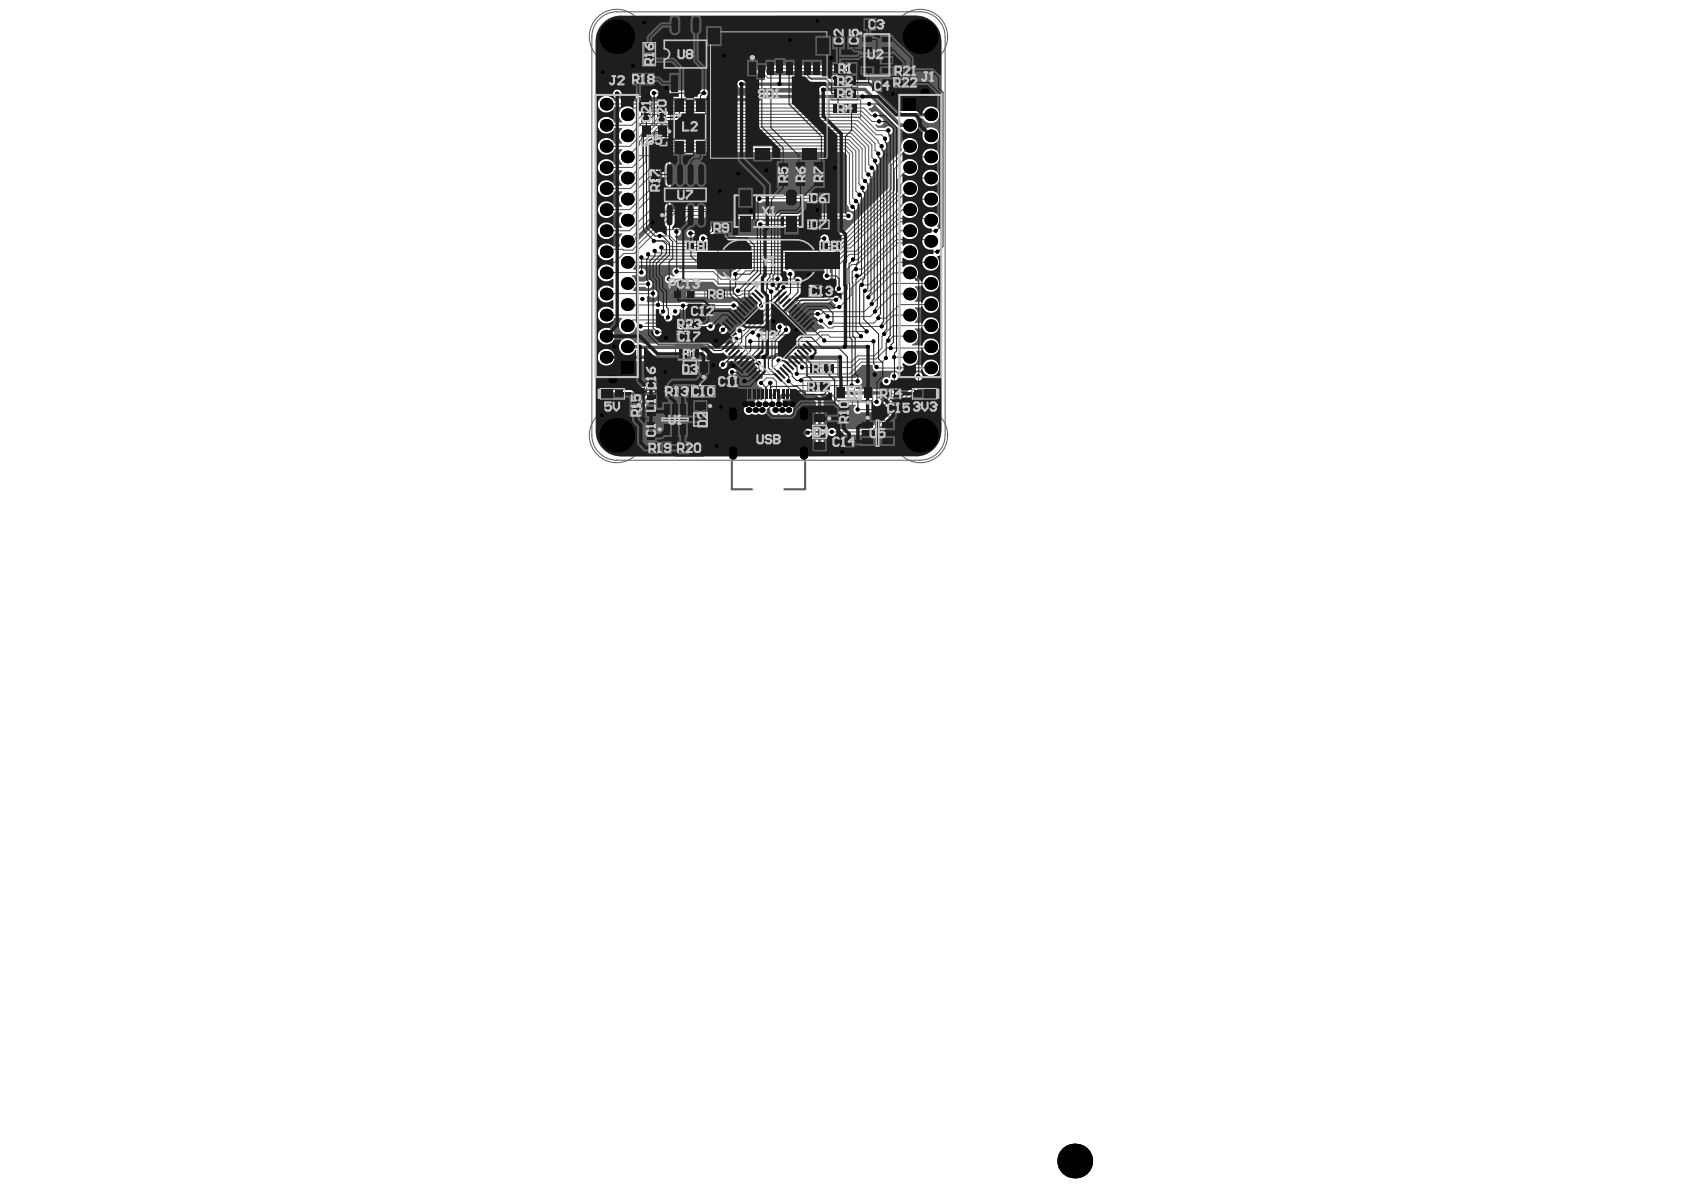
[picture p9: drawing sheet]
<svg xmlns="http://www.w3.org/2000/svg" width="297mm" height="210mm" viewBox="0 0 297 210" stroke-linecap="round" stroke-linejoin="round" font-family="sans-serif">
<g fill="none" stroke="#5a5a5a" stroke-width=".18">
<path d="M111.5 12.8h4v2.2h-4zM112.2 13.2h2.6v1.5h-2.6zM112.4 17.2h5.9v4.9h-5.9zM112.7 14h1.5M113.3 19.6h1.3M113.3 18.4h1.3v2.5h-1.3zM113.4 7.5h2.2v4.1h-2.2zM113.5 13.2v1.5M113.9 19v1.3M115.2 17.2v4.9M115.5 17.2v4.9M116.1 19.6h1.3"/>
<path d="M116.1 18.4h1.3v2.5h-1.3zM116.7 19v1.3M118.5 16.4h6.4v11.8h-6.4zM119 17.5h5.4v9.5h-5.4zM146.2 17.6h5.6v3h-5.6zM146.7 10.9h4.6v6.7h-4.6zM146.7 15.4h4.6M146.7 13.2h4.6M146.8 4.3h2.2v4.4h-2.2zM147.2 6.5h1.4M147.2 5.2h1.4v2.5h-1.4zM147.8 18.4h2.4v1.4h-2.4z"/>
<path d="M147.8 11.3h2.4v1.5h-2.4zM147.8 13.6h2.4v1.4h-2.4zM147.8 15.8h2.4v1.4h-2.4zM147.9 5.8v1.4M148.3 16.5h1.4M148.3 19.1h1.4M148.3 14.3h1.4M148.3 12.1h1.4M149 11.3v1.5M149 13.6v1.4M149 15.8v1.4M149 18.4v1.4"/>
<path d="M149.5 4.3h2.2v4.4h-2.2zM149.9 5.2h1.4v2.6h-1.4zM149.9 6.5h1.4M150.6 5.8v1.4M152.3 3.2h4.5v2.2h-4.5zM153.3 3.6h2.5v1.4h-2.5zM153.9 4.3h1.3M153.9 14.2h3.3v1.8h-3.3zM154.3 14.4h2.5v1.4h-2.5zM154.5 3.6v1.4M154.9 15.1h1.4M155.6 14.4v1.4"/>
<path d="M157.8 11.5h3.8v4.1h-3.8zM157.8 13.5h3.8M158.4 11.8h2.5v1.3h-2.5zM158.4 13.9h2.5v1.3h-2.5zM159 14.5h1.3M159 12.5h1.3M159.7 11.8v1.3M159.7 13.9v1.3M112.5 21.8h5.8v5.7h-5.8zM113.2 23.6h4.4v2.1h-4.4zM114.5 29.8h2.1v4h-2.1zM114.7 24.6h1.4"/>
<path d="M114.8 30.5h1.5v2.6h-1.5zM114.8 31.8h1.5M115.4 23.9v1.5M115.5 31.1v1.5M116.5 28.2h8.8v12.3h-8.8zM117.2 31.4h7.3v5.9h-7.3zM120.2 34.4h1.4M120.9 33.6v1.5M121 22.3h1.4M121.7 21.6v1.4M124.8 38.6h4.8v3.1h-4.8zM126 39.4h2.4v1.4h-2.4z"/>
<path d="M127.2 39.4v1.4M137.4 30.8h1.4M137.4 29.5h1.4v2.5h-1.4zM138.1 30.1v1.4M139.7 28h-3.1v5.6h3.1v-5.6h3v5.5h-3M140.5 30.7h1.4M140.5 29.5h1.4v2.5h-1.4zM141.2 30.1v1.3M142.8 28h3.1v5.5h-3.1zM143.7 30.7h1.4M143.7 29.5h1.4v2.5h-1.4zM144.4 30.1v1.3"/>
<path d="M118.9 51.1h3.6v1.5h-3.6zM119.4 58.3h4.4v2.2h-4.4zM119.6 51.6v-.3h2.3v.3M119.6 52.1v.4h2.3v-.4M119.6 56.1h3.9v2.1h-3.9zM120.3 58.6h2.5v1.4h-2.5zM120.3 56.5h2.5v1.3h-2.5zM120.3 51.9h.8M120.7 51.5v.7M120.9 59.3h1.4M120.9 57.1h1.3M121.6 56.5v1.3"/>
<path d="M121.6 58.6v1.4M121.7 53.7h4.4v2.3h-4.4zM122.6 54.1h2.5v1.4h-2.5zM123.2 54.8h1.4M123.9 54.1v1.4M124.3 50.7h4v2.3h-4zM125 51.1h2.6v1.5h-2.6zM125.6 51.9h1.4M126.3 51.1v1.5M126.5 40.1h1.4M126.6 41.9h17.9v8.2h-17.9zM142.7 50.2h4.4v2.2h-4.4z"/>
<path d="M143.6 50.6h2.5v1.4h-2.5zM144.2 51.3h1.4M144.9 50.6v1.4M111.3 69.9h1.7v3.2h-1.7zM111.5 71.5h1.4M111.5 70.2h1.4v2.6h-1.4zM112.2 70.8v1.4M113.7 64.5h2.2v4.4h-2.2zM113.7 69.3h2.2v4.4h-2.2zM113.9 74.2h1.8v3.4h-1.8zM114.1 71.5h1.4M114.1 66.7h1.4"/>
<path d="M114.1 75.9h1.4M114.1 74.6h1.4v2.6h-1.4zM114.1 70.2h1.4v2.6h-1.4zM114.1 65.4h1.4v2.6h-1.4zM114.4 77.9h4.1v2.2h-4.1zM114.8 66v1.4M114.8 70.8v1.4M114.8 75.2v1.4M115.2 78.3h2.5v1.3h-2.5zM115.8 79h1.3M116.4 78.3v1.3M116.8 72.7h4.5v2.6h-4.5z"/>
<path d="M116.9 70.6v-3.1h5v3.1M118.1 68.3h2.5v1.4h-2.5zM118.3 74h1.5M118.5 63.5h6.4v2.6h-6.4zM118.7 69h1.3M119.1 73.2v1.5M119.1 60.9h4.9v3h-4.9zM119.1 77.5v3h4.9v-3h-7.9v-6.9h6v6.9M119.4 68.3v1.4M120.3 61.7h2.5v1.4h-2.5zM120.3 78.3h2.5v1.4h-2.5zM120.9 79h1.3"/>
<path d="M120.9 62.4h1.3M121 64.8h1.4M121.6 61.7v1.4M121.6 78.3v1.4M121.7 64v1.5M122.1 68.1h3.9v1.8h-3.9zM122.2 70.8h2.7v6.4h-2.7zM122.8 74h1.5M122.8 68.4h2.5v1.3h-2.5zM123.4 69h1.3M123.5 73.2v1.5M124.1 68.4v1.3"/>
<path d="M126.3 66.1h4.4v2.3h-4.4zM127.2 66.6h2.5v1.4h-2.5zM127.7 67.3h1.5M128.5 66.6v1.4M141.6 66.6h5.6v3.1h-5.6zM142.2 63.4h5.6v3h-5.6zM143.2 67.4h2.5v1.4h-2.5zM143.2 73h2.7v6.4h-2.7zM143.7 68.2h1.4M143.8 64.2h2.5v1.4h-2.5zM143.8 76.2h1.5M144.3 64.9h1.4"/>
<path d="M144.4 67.4v1.4M144.6 75.4v1.5M145 64.2v1.4M147.2 77h3.3v1.8h-3.3zM147.3 70.2h3.1v5h-3.1zM147.5 68h6.4v2.6h-6.4zM147.6 77.2h2.5v1.4h-2.5zM148.1 71.4h1.5v2.6h-1.5zM148.1 72.7h1.5M148.1 77.9h1.4M148.8 71.9v1.5M148.8 77.2v1.4"/>
<path d="M150 69.3h1.5M150.7 68.6v1.5M151.3 73.4h7v6h-7zM153.5 74.1h2.6v4.6h-2.6zM154 76.4h1.5M154.8 75.7v1.5M155.6 68.6h3.1v1.7h-3.1zM155.9 68.8h2.5v1.3h-2.5zM156.5 69.5h1.3M156.8 71.1h3.4v1.7h-3.4zM157.2 68.8v1.3M157.2 71.2h2.6v1.5h-2.6z"/>
<path d="M157.8 71.9h1.4M158.5 71.2v1.5"/>
</g>
<path d="M129.1 74.6v3.6M130.9 69h-1.7v2.4M140.3 69h1.7v2.2M142 74.6v3.6M129.1 81.5v4.8h3.5M142 81.5v4.8h-3.6" fill="none" stroke="#5a5a5a" stroke-width=".37"/>
<path d="M119.7 51.3h.3v1.2h-.3z" fill-rule="evenodd" fill="#5a5a5a"/>
<g fill="none" stroke="#5a5a5a" stroke-width=".18">
<path d="M104.4 6.4v70.5M106.2 4.4a4.4 4.4 0 0 1 3.3-1.6h52.1a4.4 4.4 0 0 1 4.4 4.4v68.8a4.5 4.5 0 0 1-4.4 4.4h-52.1a4.4 4.4 0 0 1-4.4-4.4v-68.8a4.4 4.4 0 0 1 1.1-2.8zM108.7 2.1h53.6a4.4 4.4 0 0 1 4.4 4.4v70.3a4.4 4.4 0 0 1-4.4 4.4h-53.6M108.8 2.1a4.4 4.4 0 0 0-4.4 4.4M119.6 51.6l.2 .3-.2 .2M121.9 51.6l-.3 .3 .3 .2M104.4 76.8a4.4 4.4 0 0 0 4.4 4.4"/>
<circle cx="108.8" cy="6.5" r="4.8"/>
<circle cx="162.3" cy="6.5" r="4.8"/>
<circle cx="118.5" cy="36" r=".74"/>
<circle cx="108.8" cy="76.8" r="4.8"/>
<circle cx="162.3" cy="76.8" r="4.8"/>
</g>
<path d="M129.6 34.4h.6M133 34.4h5.2M141 34.4h.5M141.5 35v5h-.5M129.6 40.1h.6" fill="none" stroke="#5a5a5a" stroke-width=".37"/>
<g fill="#5a5a5a">
<path d="M133.9 58.3l3-3.1 .2 .1v1.8a.79 .79 0 0 0 .2 1.3v.2h-3l-.3-.1z"/>
<path d="M139.2 55.2l1.7-1.7h5l.7-.5 .2 .1 .2 .4 .4 .3-.2 .7h-1.9l-.5 .3a.74 .74 0 0 0-1.2 .2 .74 .74 0 0 0 .5 1.1l.1 .2a.75 .75 0 0 0 .7 1l.5 .5v.2h-1l-.6 .6h-4.2l-.2-.7-.2-.3z"/>
<path d="M139.7 46.8h5.3l.4 .4v.9a.76 .76 0 0 0-.1 1.1 .76 .76 0 0 0 1.1 0 .76 .76 0 0 0 0-1.1l-.1-1.3-.4-.4 .1-.2h.9v4l-1.8 1.8h-.5l-.1-.3a.75 .75 0 0 0-.6-1l-.5-.4-2-.1-.1-.2a.76 .76 0 0 0 .1-.9 .76 .76 0 0 0-.8-.3l-.3-.1-.1-.2a.66 .66 0 0 0-.6-.8v-.8z"/>
<path d="M112 41.9l5.2-5.1h.2v.9l-5.1 5-.2-.1z"/>
<path d="M105.8 64.3l.2-.1a1.46 1.46 0 0 0 2.3-.5h18.6l.1 .2-.2 .5-3.8 3.9h-15.6l-1.6-1.6z"/>
<path d="M112.1 46.8h18.2l.1 .1-.7 .7a.76 .76 0 0 0-.6 1l-.2 .2h-1.6l-1.2-1.2-.3-.1h-5.9a.74 .74 0 0 0-1.1-.1 .74 .74 0 0 0 .2 1.2l-.1 .2h-.3a.75 .75 0 0 0-1.1-.1 .75 .75 0 0 0 0 1.1 .75 .75 0 0 0 1.1-.1h7.1l.9 .8 3 .1 .1 .1-.3 .7h-1.6a.76 .76 0 0 0-1.1-.1 .76 .76 0 0 0 0 1.1 .76 .76 0 0 0 1.1-.1h1.6l.1 .2a1.25 1.25 0 0 0 1.4 0l.1-.2h1.6l1.1 1.1a.77 .77 0 0 0 .3 1.2l.1 .2-3.1 3a.79 .79 0 0 0-1.1 0 .79 .79 0 0 0 0 1.1v.1a.74 .74 0 0 0-.7 .6 .74 .74 0 0 0 .3 .8l-.1 .2h-16l-.5-.2-.9 .1a1.5 1.5 0 0 0-2.2-.6 1.5 1.5 0 0 0-.3 2.3v.1h-1.2a1.46 1.46 0 0 0-2.3-.4l-.2-.1v-1.2l.2-.1a1.49 1.49 0 0 0 2-.2 1.49 1.49 0 0 0 0-2 1.49 1.49 0 0 0-2-.2l-.2-.1v-1.2l.2-.1a1.46 1.46 0 0 0 2.3-.6h1.4l.1 .1a1.49 1.49 0 0 0 0 2.5 1.49 1.49 0 0 0 2.3-1h.2a.72 .72 0 0 0 .6 .6 .72 .72 0 0 0 .7-.2h1.6l.1 .2a.76 .76 0 0 0 .3 .9 .76 .76 0 0 0 1-.1h10.5l.4-.1a.76 .76 0 0 0 .8-.7 .76 .76 0 0 0-.6-.8 .76 .76 0 0 0-.9 .6h-.7l-.1-.1a.77 .77 0 0 0-.2-1 .77 .77 0 0 0-1 .1h-11.1l.2-.2h3.5l.4-.2a.74 .74 0 0 0 .8-1l.1-.1a.76 .76 0 0 0 .9-.1 .76 .76 0 0 0 .3-.9l.1-.1a.75 .75 0 0 0 1.1-.1h7.8a.75 .75 0 0 0 1.1 0 .75 .75 0 0 0 0-1.1 .75 .75 0 0 0-1.1 .1h-7.8a.73 .73 0 0 0-1.1 0h-3.2a.72 .72 0 0 0-1.3-.1h-1.4l.1-1h.5a.75 .75 0 0 0 1.1 .1 .75 .75 0 0 0 0-1.1 .75 .75 0 0 0-1.1 0h-3l-.1-.1 .4-.6h1.8a.75 .75 0 0 0 1.1 .1 .75 .75 0 0 0 0-1.1 .75 .75 0 0 0-1.1 .1h-1.7l-.4-.8-.3-.2 .1-.2h1.1a.76 .76 0 0 0 1.1 .1 .76 .76 0 0 0 0-1.1 .76 .76 0 0 0-1.1 .1h-.9l-.1-.2zM121.3 51.3a.75 .75 0 0 0 0 1.1 .75 .75 0 0 0 1.1-.1h2.4a.75 .75 0 0 0 1.1 .1 .75 .75 0 0 0 0-1 .75 .75 0 0 0-1.1 0h-2.4a.73 .73 0 0 0-1.1-.1z"/>
<path d="M105.1 67.6l.2-.1 1.6 1.5 .3 .2h16l.3-.2 4-3.9a.72 .72 0 0 0 .8-.4 .72 .72 0 0 0-.1-.8l.1-.2h4.7l.1 .7 .3 .2v.6l1.2 1.2v.2l-.2 .2a.75 .75 0 0 0-.8 .7 .75 .75 0 0 0 .7 .8l.2 .2v2l-.2 .1a.91 .91 0 0 0-1 0 .91 .91 0 0 0-.4 .9l-.3 .2-.2-.2a.87 .87 0 0 0-1.1 .3l-.2 .1-1.5-1.5 .1-4.2a.76 .76 0 0 0 0-1.1 .76 .76 0 0 0-1.1 0 .76 .76 0 0 0 .1 1.1v4.4l.1 .4 5.6 5.7 .3 .1h7.2a.76 .76 0 0 0 1.1 .1 .76 .76 0 0 0 0-1.1 .76 .76 0 0 0-1.1 .1h-7l-2.5-2.6 .2-.3a.86 .86 0 0 0 1.2 0 .93 .93 0 0 0 1 .1 .93 .93 0 0 0 .5-1l.3-.2 .2 .2a.94 .94 0 0 0 .5 .9 .94 .94 0 0 0 1 0 .86 .86 0 0 0 1.2 0 .86 .86 0 0 0 1.2-.1 .86 .86 0 0 0 0-1.2 .86 .86 0 0 0-1.2 0l-.4-.3-.1-.6 .3-.4h5.1l.5 .5v7.3a.76 .76 0 0 0 .7 1.1 .76 .76 0 0 0 .7-1.1v-7.6l-.2-.4-.6-.6 .1-.1h1.2l1.9 1.9h3.2l.1 .2-.2 .1a.76 .76 0 0 0 0 1.1 .76 .76 0 0 0 1.1-.1h3.4l.3-.1 2.6-2.7 .1-3a.77 .77 0 0 0-.4-1.3 .77 .77 0 0 0-.9 1l-.1 .1-.2-.1a.76 .76 0 0 0-1 .4 .76 .76 0 0 0 .4 1 .76 .76 0 0 0 1-.6h.2v2.2l-1.7 1.7-.2-.1 .1-.3a.77 .77 0 0 0-.7-.7v-.2h1a.75 .75 0 0 0 1.1-.7 .75 .75 0 0 0-1.1-.7h-4.8l-.1-.1 .2-.5h.2a.76 .76 0 0 0 .7-1 .76 .76 0 0 0-1.2-.3l-8.8-.1 .1-.2h7.7l.4-.1 1.9-1.9h1.8v.4a.77 .77 0 0 0 1.2 .6h3a.77 .77 0 0 0 1.2 0h3.5l.1 .2a1.49 1.49 0 0 0 2.3 .4 1.49 1.49 0 0 0-.2-2.4 1.49 1.49 0 0 0-2.2 .8h-1.4l-.1-.2a1.49 1.49 0 0 0 .3-2.1l.1-.2h1.2a1.48 1.48 0 0 0 2.3 .3 1.48 1.48 0 0 0-.3-2.3 1.48 1.48 0 0 0-2.2 1h-1.8v-.1a1.5 1.5 0 0 0 1-1.2 1.5 1.5 0 0 0-.6-1.5l.1-.2h1.4a1.49 1.49 0 0 0 2.3 .7 1.49 1.49 0 0 0 0-2.4 1.49 1.49 0 0 0-2.3 .8h-1.4l-.1-.2a1.49 1.49 0 0 0 0-2.4l.1-.2h1.4a1.49 1.49 0 0 0 2.3 .7 1.49 1.49 0 0 0 0-2.4 1.49 1.49 0 0 0-2.3 .7h-1.4l-.1-.2a1.49 1.49 0 0 0 0-2.3l.1-.2h1.4a1.49 1.49 0 0 0 2.3 .7 1.49 1.49 0 0 0 0-2.4 1.49 1.49 0 0 0-2.3 .7h-1.4l-.1-.2a1.49 1.49 0 0 0 0-2.4l.1-.1h1.4a1.52 1.52 0 0 0 2.1 .8 1.52 1.52 0 0 0 .5-2.3l.4-.2h.2v31a4.4 4.4 0 0 1-4.4 4.3h-52.8a4.3 4.3 0 0 1-3.7-4.4zM111.6 71.9a.77 .77 0 0 0 .2 1.2 .77 .77 0 0 0 1.1-.4l1.7-1.6a.78 .78 0 0 0 .9-.9 .78 .78 0 0 0-1.2-.6l-.4 .3-2 1.9zM146.2 75.7a.75 .75 0 0 0 0 1.1 .75 .75 0 0 0 1.1-.1l6.6-.1 8.4-8.4 .2-.3v-.9a.75 .75 0 0 0 .1-1.1 .75 .75 0 0 0-1.1 0 .75 .75 0 0 0 .1 1.1v.6l-8.1 8.1h-6.2a.7 .7 0 0 0-1.1 0z"/>
<path d="M106.4 4.1a4.2 4.2 0 0 1 3.1-1.3l52.8 .1a4.4 4.4 0 0 1 3.7 4.3v33.1l-.2 .1-.5-.4v-.2a1.5 1.5 0 0 0-.2-2.2 1.5 1.5 0 0 0-2.2 .5h-1.2l-.1-.2a1.53 1.53 0 0 0-.3-2.1l.1-.2h1.4a1.49 1.49 0 0 0 2.3 .7 1.49 1.49 0 0 0 0-2.4 1.49 1.49 0 0 0-2.3 .7h-1.4l-.1-.2a1.49 1.49 0 0 0 0-2.3l.1-.2h1.4a1.49 1.49 0 0 0 2.3 .7 1.49 1.49 0 0 0 0-2.4 1.49 1.49 0 0 0-2.3 .7h-1.4l-.1-.2a1.49 1.49 0 0 0 0-2.4l.1-.1h1.4a1.49 1.49 0 0 0 2.3 .7 1.49 1.49 0 0 0 0-2.4 1.49 1.49 0 0 0-2.3 .7h-1.4l-.1-.2a1.5 1.5 0 0 0 .4-2 1.5 1.5 0 0 0-2-.5 1.5 1.5 0 0 0-.6 2l-2.3 2.4-.1 4.2-7.9 7.9-.6 .1-1.5 1.3h-.4l-.1-.3a.76 .76 0 0 0-.5-.7 .76 .76 0 0 0-.8 .2h-19.2v-.2l.6-.5a.75 .75 0 0 0 .7-.8 .75 .75 0 0 0-.8-.7 .75 .75 0 0 0-.7 .9l-.5 .4h-2.6a.76 .76 0 0 0-1.1-.1 .76 .76 0 0 0 0 1.1 .76 .76 0 0 0 1.1 0h.8l.1 .2-.1 .5h-3.5l-.7-.7 .1-.1 .3 .1a.78 .78 0 0 0 .6-.5 .78 .78 0 0 0-.1-.8v-.3l1.7-1.7 1.5 .1a.75 .75 0 0 0 1 .1 .75 .75 0 0 0 .2-1l.1-.2h1.9l1.1 1.1 .3 .1h21.4a.75 .75 0 0 0 1.1 .1 .75 .75 0 0 0 0-1.1 .75 .75 0 0 0-1.1 0h-21.2l-1-1-.4-.1h-6.9l-.3 .1-.8 .8h-.2v-10.2l.4-.4h30.1l.6 .5v8.8l.3 .4a.76 .76 0 0 0 .9 .8 .76 .76 0 0 0 .5-1.1 .69 .69 0 0 0 .6-.9l.3-.2a.74 .74 0 0 0 .3-1.1l.2-.1a.8 .8 0 0 0 .4-1.1l.4-.5 .1-.8a.76 .76 0 0 0 .5-1l.2-.2a.71 .71 0 0 0 .4-1l.2-.2a.79 .79 0 0 0 .4-1l.2-.3a.77 .77 0 0 0 .3-1.1l.1-.2h.2a.72 .72 0 0 0 .3-1.1l.3-.2a.87 .87 0 0 0 .2-1.3l.3-.2a.76 .76 0 0 0 .4-1.1 .76 .76 0 0 0-1.2-.1h-1.4l-.4-.4 .2-.2a.75 .75 0 0 0 1.2-.1 .75 .75 0 0 0-.5-1.1l-.1-.3a.78 .78 0 0 0-.5-.7 .78 .78 0 0 0-.9 .2l-.6-.6 .1-.2a.67 .67 0 0 0 .8-.6h.2l4.1 4.1 .7 .2a1.5 1.5 0 0 0 2.2 .5 1.5 1.5 0 0 0 .3-2.2v-.2h1.2a1.49 1.49 0 0 0 2.3 .5 1.49 1.49 0 0 0 0-2.3 1.49 1.49 0 0 0-2.3 .5h-3.6l-4.4-4.6-1-.8-5.6-.1-.1-.3a.75 .75 0 0 0-.5-.7 .75 .75 0 0 0-.8 .2h-11.2l-.6-.6a.75 .75 0 0 0-.7-.8 .75 .75 0 0 0-.8 .8 .75 .75 0 0 0 .9 .7l.6 .6-.1 .1h-3.8a.75 .75 0 0 0-1.1 .8 .75 .75 0 0 0 1.1 .6h13.3l.1 .2v.5v.1h-10.1l-.8 .6h-8.6l-.1-.2a.74 .74 0 0 0-.3-.9 .74 .74 0 0 0-1 .2l-7.7-.1a.78 .78 0 0 0-.9-.1 .78 .78 0 0 0-.3 .9l-.1 .2h-4.4l-.6-.7a.75 .75 0 0 0-1.3-.2 .75 .75 0 0 0 .3 1.2l.5 .5-.1 .2h-.7l-.1-.3a1.5 1.5 0 0 0-2.3-.3 1.5 1.5 0 0 0 .3 2.4 1.5 1.5 0 0 0 2.2-.9h1.4v.2a1.47 1.47 0 0 0 0 2.4l-.1 .2h-1.4a1.49 1.49 0 0 0-2.3-.7 1.49 1.49 0 0 0 0 2.4 1.49 1.49 0 0 0 2.3-.7h1.4l.1 .2a1.49 1.49 0 0 0 0 2.3l-.1 .2h-1.4a1.49 1.49 0 0 0-2.3-.7 1.49 1.49 0 0 0 0 2.4 1.49 1.49 0 0 0 2.3-.7h1.4l.1 .2a1.49 1.49 0 0 0 0 2.4l-.1 .2h-1.4a1.49 1.49 0 0 0-2.3-.8 1.49 1.49 0 0 0 0 2.4 1.49 1.49 0 0 0 2.3-.7h1.4l.1 .2a1.49 1.49 0 0 0 0 2.4l-.1 .2h-1.4a1.49 1.49 0 0 0-2.3-.7 1.49 1.49 0 0 0 0 2.4 1.49 1.49 0 0 0 2.3-.8h1.4l.1 .2a1.49 1.49 0 0 0 0 2.4l-.1 .2h-1.4a1.49 1.49 0 0 0-2.3-.7 1.49 1.49 0 0 0 0 2.4 1.49 1.49 0 0 0 2.3-.7h1.4l.1 .1a1.49 1.49 0 0 0 0 2.4l-.1 .2h-1.4a1.49 1.49 0 0 0-2.3-.7 1.49 1.49 0 0 0 0 2.4 1.49 1.49 0 0 0 2.3-.7h1.4l.1 .2a1.46 1.46 0 0 0-.4 1.9l-.1 .2h-1.2a1.49 1.49 0 0 0-2.3-.1 1.49 1.49 0 0 0 .3 2.2v.3l-.8 .6-.2-.1v-39.2a4.4 4.4 0 0 1 1.3-3.1zM135.4 11.5a.76 .76 0 0 0 0 1.1 .76 .76 0 0 0 1.1-.1h13.1a.76 .76 0 0 0 1.1 .1 .76 .76 0 0 0 0-1.1 .76 .76 0 0 0-1.1 .1h-13.1a.76 .76 0 0 0-1.1-.1zM162.7 24a1.5 1.5 0 0 0 3 0 1.5 1.5 0 0 0-3 0zM133.5 34.5a.76 .76 0 0 0 0 1.1 .76 .76 0 0 0 1.1-.1h4.4a.78 .78 0 0 0 1.2 0h2.5a.76 .76 0 0 0 1.1 .1 .76 .76 0 0 0 0-1.1 .76 .76 0 0 0-1.1 0h-2.5a.74 .74 0 0 0-1.2 .1h-4.4a.76 .76 0 0 0-1.1-.1zM133.6 39a.76 .76 0 0 0 .1 1.1 .76 .76 0 0 0 1.1 0h4.2a.77 .77 0 0 0 1.2 0h2.6a.76 .76 0 0 0 1.1 0 .76 .76 0 0 0 0-1.1 .76 .76 0 0 0-1.1 .1h-2.6a.75 .75 0 0 0-1.2 0h-4.2a.76 .76 0 0 0-1.2-.1z"/>
</g>
<g fill="none" stroke="#5a5a5a" stroke-width=".19">
<path d="M107.2 18.3l-.2 .2M124.2 16.4h.1M135.9 12.1h.1M147.4 13.8h-.1M152 19.6l1.8 1.8M118.3 25.7l-1 1M118.5 26.3l-.7 .7M121.4 38l-2 2M149 26.3l.8 .8M149.2 25.7l1.2 1.2M149.8 35.9l.6 .6M150.4 34.9l.6 .6"/>
<path d="M152.1 31.4l.5 .6M152.6 30.2l.6 .6M153.2 29l.6 .6M153.8 25.6v2.2M154.6 23.8h.9l.7 .7M154.6 23h2.2M154.9 24.9v.2M158.3 31.7v2.1M160.1 31.4l-1.2 1.2v1.4M160.1 35.1l-1.2 1.3M163.9 38.5l.3 .3M106.1 46.3l-.7 .8"/>
<path d="M107.4 44l-.5 .4M109.8 44l.2 .1h1.5M110 44.7h1.9M111.7 56.4l-1 1M113.2 45.4l.3 .3M114.4 44.9l.3 .3M116.4 41.6h1.8M116.7 43.7l.4 .3M117.9 56l-.5 .4M125.3 51.9h.1M126 49.3l.8 .8M129.8 48.4v.3l-.3-.3"/>
<path d="M130.8 51.9h2M131.4 58.1l-.2 .2M132 58.3v.1M132.3 57.3h.1M132.5 57.8h.1M133.4 50.1l-1.1 1.2M133.9 59.1v.1M134.3 53.3v.6M136.1 49.2l-.9 .9M136.1 51.5h.1M137.6 55.4v2.3M137.8 47.8l.6 .6"/>
<path d="M140.4 49.2l.3 .4M143.2 50.7l.6 .6v.2M144.3 55.4h.6M144.6 58.5l-.6 .6M144.7 56.4l.2 .2M144.9 56.6h.1M145 59.1l-1.2 1.1M145.9 47v1.7M146 59.1l.5 .4M147.1 57.6l-.3 .2h-.7M147.4 45.7h.7M147.8 50.7v.4"/>
<path d="M148.6 42.1h.7M148.8 42.6h.7M149.3 43.7h.7M149.5 44.3h1.5M149.8 44.9h1.5M150.5 45.8h.7M151.2 46.7h-1l-.8 .8M151.2 45.8h.1M151.8 49.2h.2M151.9 59.3l-.1 .2M152.1 50.3h1.1M152.6 51.3h.8"/>
<path d="M155 56.1h1.2M156 58.9h.1M156 58.9l-.4 .4M163.5 40.7h1.6M163.9 42.3l.3 .3M131.1 72.5v.2M133.9 64.1v.9l1 1.1M135.2 66.7h1.2M135.9 67.6l-.9 .9M136.9 67.3v1.7M137.4 63.6h.7M138.3 67.6h.1"/>
<path d="M141.3 67.1h.1M151.2 67.1l.1 .2M154.7 64.8l.1 .1M157.2 61.4h-.7l-2 1.9M157.8 63h.1M158.7 64.9h.1M164.2 61.2l-.2 .2"/>
</g>
<path d="M134.4 17l-.5 .6M114.3 70.3h.5M136.9 62.6h1.2l.5 .4M137.3 70.4v.9M143.2 63h.2" fill="none" stroke="#5a5a5a" stroke-width=".6"/>
<circle cx="108.9" cy="16.5" r=".3" fill="#5a5a5a"/>
<g fill="none" stroke="#5a5a5a" stroke-width=".19">
<path d="M111.8 19l-1.1 1.2M134.3 12.6l1.2 1.2M152.3 19l1.4 1.4M112.8 24.9v.6M113.4 25.1v2.6M113.9 25.4v3.1M114.5 25.6v4.3M115 25.9v4.8M117.3 26.7v9.3M117.8 24.6l-1.6 1.7v7M117.8 27v10.9M118.1 25.2l-1.4 1.3v8.5"/>
<path d="M149.5 25.2l1.5 1.5v7M149.8 27.1v8.8M150.4 26.9v8M152.1 26.2v5.2M152.6 26v4.2M153.2 25.8v3.2M154.9 25.1l.7 .7M157.2 29.1v4.3M159.9 27.7l-2.1 2.1v3.8M105.4 47.1v19.8M117 54.9l-.6 .7M117.3 42.5l1 1"/>
<path d="M119.4 40v.9M125.8 47.9l1.4 1.4M126.3 40.2l-1.1 1M129.6 51.9l.3 .2M132.3 57.3l-.9 .8M132.5 57.8l-.5 .5M135.2 50.1v4.3M136.1 51.5v2.8M137.4 51.3v2.8M137.6 48.3l.9 .9M138.7 55v3.2M145.3 55l-.4 .4"/>
<path d="M147.4 45.7v4.7M147.8 51.1l-1.9 1.9M148 46.7v4.2M149.1 43.2h.6M149.4 47.5v3.5M150.1 50.9v1.2M153.8 53.6l-1.4 1.4M155.6 59.3v2.1M129.2 65.7v4.9M131.4 67.3v3.9M135 68.5v2.8M135.2 66.7l-.9 .9"/>
<path d="M136.1 69.8v1.5M136.8 66.1l1.5 1.5M138.1 63.6l.3 .3M138.4 63.9h.1M146 69l1.9 1.9M151.3 62.8l-1.2 1.1M156.3 63.2l-.7 .7M157.8 66.4v3.4M162 66.4v1.5"/>
</g>
<path d="M138 69.8l-.7 .6M143.7 69.8l.9 .8v7.9M149.1 61.2l-.1 .1" fill="none" stroke="#5a5a5a" stroke-width=".6"/>
<circle cx="106.9" cy="63" r=".3" fill="#5a5a5a"/>
<g fill="none" stroke="#5a5a5a" stroke-width=".19">
<path d="M114 19.6l-2.5 2.5h-4.6M115.4 16.4h8.8M106.9 37h4.2M106.9 33.3h4.3M106.9 29.5h4.6M106.9 25.8h4.2M112.8 25.5l-2.1 2.2M121.4 38h2.3M106.1 46.3h2.3M106.9 40.7h4.2M107 48.1h6.2M107.4 44h2.4"/>
<path d="M115.4 42.5h1.9M115.5 44.3l.4 .3M118 49.3h8M118.2 41.6l1.3 1.3M119.4 47.9h6.4M121.8 51.9h3.5M121.9 41.2h3.3M126.8 50.1h5.5M127.2 49.3h2.9M127.3 51.9h2.3M127.6 58.2l-.5 .4M130.2 51.3h2.1"/>
<path d="M130.5 58.3h.7M130.8 47.2l-1.3 1.2M131.5 47.8h6.3M132 58.4l-1.5 1.4h-.6M134.1 48.3h3.5M136.1 49.2h1.1M136.4 50.3l1 1M129.2 70.6l1.9 1.9M134.9 66.1h1.9M138.3 67.6l1.4 1.4h6.3M139.1 67.3l.8 .7"/>
</g>
<path d="M130.8 14.8h6.7M136.9 62.6l-.4 .4h-1.7" fill="none" stroke="#5a5a5a" stroke-width=".6"/>
<circle cx="148.3" cy="69.3" r=".3" fill="#5a5a5a"/>
<g fill="none" stroke="#5a5a5a" stroke-width=".19">
<path d="M107.2 18.3h46.2M111.8 19h40.5M114 19.6h38M135.5 13.8h11.9M135.9 12.1h14.3M113.4 25.1l3.3-3.3h34.1l3.5 3.5v1.2l.7 .6M113.4 27.7l-1.9 1.8M113.9 28.5l-2.9 2.9M113.9 25.4l3-3h33.7l3.2 3.2M114.5 25.6l2.6-2.6h33.3l2.8 2.8M114.5 29.9l-3.3 3.4M115 25.9l2.4-2.4h32.8l2.4 2.5"/>
<path d="M115 30.7l-4.3 4.4M116.2 33.3l-5.5 5.5M116.7 35l-5.6 5.7M117.3 36l-6.6 6.6M117.8 24.6h31.9l1.8 1.9v5.9l.7 .7M117.8 37.9l-6.3 6.2M118.1 25.2h31.4M118.3 25.7h30.9M118.5 26.3h30.5M134.2 39.6h9.1M139.6 39.6h.1M143.2 35h-9.2"/>
<path d="M149.7 38.1h-22l-1.2-1.2h-6.9l-7.7 7.8M151 33.7l.7 .7M152.1 26.2l-2.2-2.1h-32.3l-2 2v6.4l-4.5 4.5M153.7 20.4h.7M153.8 27.8l.6 .6M153.8 21.4h1.3M154.6 23.8l-3.1-3.1h-35.3l-5.1 5.1M154.6 23l-2.8-2.8h-37l-3.8 3.8M154.9 24.9l-3.6-3.6h-34.9l-3.6 3.6M157.2 33.4l-8.1 8.1h-.7l-1.5 1.4h-27.4M157.8 33.6l-8.5 8.5M158.3 33.8l-8.8 8.8"/>
<path d="M158.9 36.4l-7.9 7.9M158.9 34l-9.2 9.2M159.9 27.7h4.3M160.1 35.1h4.1M160.1 31.4h4.1M160.4 37h-1.2l-7.9 7.9M160.4 33.3l-10.4 10.4M160.4 25.8l-3.2 3.3M160.4 29.5l-2.1 2.2M163.9 38.5h-5.4l-7.3 7.3M106.9 55.6h9.5M107 51.8h8.2"/>
<path d="M110 44.7l-1.6 1.6M110.7 46.3h34.4l.8 .7M110.7 53.8h5.4M110.8 50.1h3.6M111.7 56.4h5.7M113 57.6h12.4M113.5 45.7h33.9M116 58.6h11.1M116.2 53.9h13.3M124.1 42.1h21.3M130.8 47.2h8M130.8 51.9l-.3 .2h-.6"/>
<path d="M131.5 47.8l-1.4 1.5M132.8 51.9l1.5 1.4M133.9 59.1h10.1M134.1 48.3l-1.8 1.8M135.2 54.4l-2.9 2.9M136.1 54.3l-3.6 3.5M137.4 54.1l-4.6 4.6M138.3 50.7h4.9M138.4 48.4h1M138.5 49.2h1.9M144.6 58.5h8.3M144.9 56.6l1.2 1.2"/>
<path d="M145 59.1h1M145.3 55h7.1M145.9 53h-5.2l-2 2M146.5 59.5h5.3M147.4 50.4l-2.1 2.1h-4.8l-2.9 2.9M148.6 42.1l-1.4 1.4h-28.9M148.8 42.6l-1.4 1.4h-30.3M149.1 43.2l-1.5 1.4h-31.7M149.3 43.7l-1.4 1.5h-33.2M149.4 51l-1.9 1.9M149.5 44.3l-1.4 1.4M149.8 44.9l-1.8 1.8"/>
<path d="M150.1 52.1l-2 2.1M151.8 49.2l-1.7 1.7M155 56.1l-.9 .9h-7.6M160.4 59.3h-2.9l-.7 .8M160.4 55.6h-2.8l-2 2h-8.5M160.4 51.9h-2.9l-4 3.9h-7.5M160.4 40.7h-1.6l-6.7 6.8h-1.1M160.4 48.1h-2.9l-4.3 4.4M160.4 44.4h-1.3l-5.9 5.9M163.5 40.7l-1.6-1.6h-3.2l-7.5 7.6M163.9 42.3h-5.8l-6.3 6.4h-.6M164.2 57.4h-6.7l-1.5 1.5"/>
<path d="M164.2 50h-6.7l-3.7 3.6M164.2 53.7h-5.5l-2.5 2.4M164.2 46.3h-5.8l-5 5M165.4 44.4h-2l-1.6-1.5h-3.4l-6.4 6.3M127.6 64.3l-4.4 4.4h-16l-1.8-1.8M131.1 72.7l3.6 3.6h7.8M132.4 60.2h11.4M136.4 66.7l.5 .6M136.9 69l-.8 .8M138.4 63.9h11.7M139.9 68h10.4M141.4 67.1h9.8"/>
<path d="M145.4 60.1l.2 .1h8.5M147.9 70.9h6.8M154.5 63.3h-2.9l-1.5 1.5h-8.6M154.8 64.9h3.9M155.6 63.9h-3.7l-2.1 2.1h-9.2M155.6 61.4l-1.4 1.4h-2.9M157.2 61.4h6.8M157.8 69.8l-2.5 2.4h-4M157.8 63h2.6M158.7 64.9h5.5M162 67.9l-8.3 8.3h-6.9"/>
</g>
<path d="M108.9 16.5l1 1.1h24M134.4 17h17.8M137.5 14.8h16l5.4 5.4h5.3M145.2 15.8h7.4l6.3 6.3h1.5M106.9 63h27.9M110.7 61.2h2.2l.1 .1h36M114.3 70.3l-2.1 2.2M138 69.8h5.7M138.6 63h9.6M148.3 69.3h7.9M149.1 61.2h4" fill="none" stroke="#5a5a5a" stroke-width=".6"/>
<g fill="#000">
<circle cx="106.3" cy="12.7" r=".35"/>
<circle cx="106.9" cy="18.4" r="1.12"/>
<circle cx="108.8" cy="6.5" r="3.1"/>
<circle cx="108.8" cy="16.5" r=".35"/>
<circle cx="111.7" cy="11.6" r=".35"/>
<circle cx="113.7" cy="4" r=".35"/>
<circle cx="115.3" cy="16.4" r=".35"/>
<circle cx="117.5" cy="15.5" r=".35"/>
<circle cx="124.1" cy="16.4" r=".36"/>
<circle cx="127.7" cy="9.8" r=".35"/>
<circle cx="130.7" cy="14.8" r=".36"/>
<circle cx="134.2" cy="12.6" r=".36"/>
<circle cx="135.9" cy="12" r=".36"/>
<circle cx="137.5" cy="14.8" r=".36"/>
<circle cx="139.3" cy="7.1" r=".35"/>
<circle cx="144.2" cy="3.7" r=".35"/>
<circle cx="145.2" cy="15.8" r=".35"/>
<circle cx="146.6" cy="10.3" r=".36"/>
<circle cx="147.3" cy="13.8" r=".35"/>
<circle cx="150.1" cy="12" r=".36"/>
<circle cx="152.2" cy="17" r=".36"/>
<circle cx="153.2" cy="10.7" r=".35"/>
<circle cx="153.3" cy="18.3" r=".35"/>
<circle cx="154.2" cy="15.5" r=".35"/>
<circle cx="157.5" cy="16.6" r=".35"/>
<circle cx="162.3" cy="6.5" r="3.1"/>
<circle cx="163.1" cy="16.3" r=".73"/>
<circle cx="106.9" cy="25.8" r="1.12"/>
<circle cx="106.9" cy="22.1" r="1.12"/>
<circle cx="106.9" cy="29.5" r="1.12"/>
<circle cx="106.9" cy="33.3" r="1.12"/>
<circle cx="106.9" cy="37" r="1.12"/>
<circle cx="110.7" cy="20.2" r="1.12"/>
<circle cx="110.7" cy="24" r="1.12"/>
<circle cx="110.7" cy="27.7" r="1.12"/>
<circle cx="110.7" cy="35.1" r="1.12"/>
<circle cx="110.7" cy="38.8" r="1.12"/>
<circle cx="110.7" cy="31.4" r="1.12"/>
<circle cx="115.1" cy="39.3" r=".36"/>
<circle cx="120.4" cy="34.1" r=".35"/>
<circle cx="123.6" cy="38" r=".35"/>
<circle cx="127" cy="33.7" r=".35"/>
<circle cx="130.2" cy="30.6" r=".35"/>
<circle cx="132.4" cy="37.2" r=".35"/>
<circle cx="133.9" cy="35" r=".35"/>
<circle cx="134.1" cy="39.6" r=".35"/>
<circle cx="135.2" cy="30" r=".35"/>
<circle cx="139.5" cy="35" r=".35"/>
<circle cx="139.5" cy="39.6" r=".35"/>
<circle cx="143.2" cy="35" r=".35"/>
<circle cx="143.3" cy="39.6" r=".36"/>
<circle cx="144.2" cy="37.1" r=".35"/>
<circle cx="147.2" cy="29.6" r=".35"/>
<circle cx="149.7" cy="38.1" r=".36"/>
<circle cx="150.4" cy="36.5" r=".35"/>
<circle cx="151" cy="35.5" r=".35"/>
<circle cx="151.6" cy="34.4" r=".35"/>
<circle cx="152.2" cy="33.1" r=".36"/>
<circle cx="152.6" cy="31.9" r=".35"/>
<circle cx="153.2" cy="30.8" r=".35"/>
<circle cx="153.8" cy="29.6" r=".35"/>
<circle cx="154.4" cy="20.4" r=".36"/>
<circle cx="154.4" cy="28.4" r=".36"/>
<circle cx="154.9" cy="27.1" r=".35"/>
<circle cx="155.1" cy="21.4" r=".35"/>
<circle cx="155.5" cy="25.8" r=".35"/>
<circle cx="156.1" cy="24.5" r=".35"/>
<circle cx="156.7" cy="23" r=".36"/>
<circle cx="160.4" cy="29.5" r="1.12"/>
<circle cx="160.4" cy="25.8" r="1.12"/>
<circle cx="160.4" cy="37" r="1.12"/>
<circle cx="160.4" cy="22.1" r="1.12"/>
<circle cx="160.4" cy="33.3" r="1.12"/>
<circle cx="164.2" cy="24" r="1.12"/>
<circle cx="164.2" cy="31.4" r="1.12"/>
<circle cx="164.2" cy="27.7" r="1.12"/>
<circle cx="164.2" cy="20.2" r="1.12"/>
<circle cx="164.2" cy="38.8" r="1.12"/>
<circle cx="164.2" cy="35.1" r="1.12"/>
<circle cx="106.9" cy="59.3" r="1.12"/>
<circle cx="106.9" cy="55.6" r="1.12"/>
<circle cx="106.9" cy="51.9" r="1.12"/>
<circle cx="106.9" cy="40.7" r="1.12"/>
<circle cx="106.9" cy="48.1" r="1.12"/>
<circle cx="106.9" cy="44.4" r="1.12"/>
<circle cx="110.7" cy="50" r="1.12"/>
<circle cx="110.7" cy="46.3" r="1.12"/>
<circle cx="110.7" cy="53.7" r="1.12"/>
<circle cx="110.7" cy="57.4" r="1.12"/>
<circle cx="110.7" cy="42.6" r="1.12"/>
<circle cx="113" cy="57.6" r=".35"/>
<circle cx="113.1" cy="45.4" r=".35"/>
<circle cx="113.1" cy="48" r=".35"/>
<circle cx="113.3" cy="52.7" r=".35"/>
<circle cx="114.3" cy="44.8" r=".35"/>
<circle cx="114.3" cy="50.1" r=".35"/>
<circle cx="115.2" cy="51.8" r=".35"/>
<circle cx="115.3" cy="42.5" r=".35"/>
<circle cx="115.5" cy="44.3" r=".35"/>
<circle cx="115.9" cy="58.6" r=".35"/>
<circle cx="116.1" cy="53.8" r=".35"/>
<circle cx="116.4" cy="41.6" r=".35"/>
<circle cx="116.7" cy="43.7" r=".35"/>
<circle cx="117" cy="54.9" r=".35"/>
<circle cx="117.5" cy="59.6" r=".36"/>
<circle cx="117.8" cy="56" r=".35"/>
<circle cx="118" cy="49.2" r=".35"/>
<circle cx="119.1" cy="54.9" r=".35"/>
<circle cx="119.3" cy="47.9" r=".35"/>
<circle cx="119.3" cy="40.9" r=".35"/>
<circle cx="120.5" cy="53.9" r=".35"/>
<circle cx="121.8" cy="51.8" r=".36"/>
<circle cx="121.8" cy="41.2" r=".36"/>
<circle cx="122.9" cy="55.2" r=".35"/>
<circle cx="124" cy="42.1" r=".35"/>
<circle cx="125.3" cy="57.6" r=".35"/>
<circle cx="125.3" cy="51.9" r=".35"/>
<circle cx="126.2" cy="40.2" r=".35"/>
<circle cx="127.2" cy="51.8" r=".35"/>
<circle cx="127.5" cy="58.2" r=".35"/>
<circle cx="129.4" cy="53.9" r=".35"/>
<circle cx="129.7" cy="48.3" r=".35"/>
<circle cx="129.9" cy="59.8" r=".35"/>
<circle cx="130.2" cy="51.3" r=".35"/>
<circle cx="130.4" cy="58.3" r=".35"/>
<circle cx="131.7" cy="56.6" r=".35"/>
<circle cx="132.8" cy="58.6" r=".35"/>
<circle cx="133.4" cy="50.1" r=".36"/>
<circle cx="133.8" cy="59.2" r=".35"/>
<circle cx="134.2" cy="53.9" r=".35"/>
<circle cx="136" cy="51.4" r=".36"/>
<circle cx="136.3" cy="50.2" r=".35"/>
<circle cx="136.4" cy="56.7" r=".36"/>
<circle cx="137.2" cy="49.2" r=".35"/>
<circle cx="137.5" cy="57.7" r=".35"/>
<circle cx="138.2" cy="50.7" r=".35"/>
<circle cx="138.6" cy="58.2" r=".35"/>
<circle cx="138.8" cy="47.2" r=".35"/>
<circle cx="139.4" cy="48.3" r=".35"/>
<circle cx="140.5" cy="58.2" r=".35"/>
<circle cx="140.7" cy="49.5" r=".35"/>
<circle cx="142.7" cy="48.5" r=".35"/>
<circle cx="143.8" cy="51.4" r=".35"/>
<circle cx="144.2" cy="55.4" r=".35"/>
<circle cx="144.8" cy="56.6" r=".35"/>
<circle cx="145.4" cy="42.1" r=".35"/>
<circle cx="145.8" cy="48.6" r=".35"/>
<circle cx="146" cy="55.8" r=".35"/>
<circle cx="146.4" cy="57" r=".35"/>
<circle cx="147.5" cy="52.9" r=".36"/>
<circle cx="148" cy="50.9" r=".35"/>
<circle cx="148" cy="54.1" r=".35"/>
<circle cx="150.4" cy="45.8" r=".35"/>
<circle cx="151" cy="47.5" r=".36"/>
<circle cx="151.1" cy="48.6" r=".35"/>
<circle cx="151.9" cy="59.3" r=".35"/>
<circle cx="152" cy="50.2" r=".36"/>
<circle cx="152.6" cy="51.3" r=".35"/>
<circle cx="152.9" cy="58.5" r=".35"/>
<circle cx="153.2" cy="52.4" r=".35"/>
<circle cx="153.8" cy="53.6" r=".35"/>
<circle cx="154.4" cy="54.9" r=".36"/>
<circle cx="154.9" cy="56.1" r=".35"/>
<circle cx="155.5" cy="57.6" r=".35"/>
<circle cx="156" cy="58.9" r=".35"/>
<circle cx="160.4" cy="40.7" r="1.12"/>
<circle cx="160.4" cy="44.4" r="1.12"/>
<circle cx="160.4" cy="59.3" r="1.12"/>
<circle cx="160.4" cy="55.6" r="1.12"/>
<circle cx="160.4" cy="51.9" r="1.12"/>
<circle cx="160.4" cy="48.1" r="1.12"/>
<circle cx="164.2" cy="53.7" r="1.12"/>
<circle cx="164.2" cy="50" r="1.12"/>
<circle cx="164.2" cy="57.4" r="1.12"/>
<circle cx="164.2" cy="46.3" r="1.12"/>
<circle cx="164.2" cy="42.6" r="1.12"/>
<circle cx="165" cy="40.7" r=".35"/>
<circle cx="165.3" cy="44.4" r=".35"/>
<circle cx="106.2" cy="73.2" r=".35"/>
<circle cx="106.9" cy="63" r="1.12"/>
<circle cx="108" cy="66.9" r=".73"/>
<circle cx="108.4" cy="61.1" r=".35"/>
<circle cx="108.8" cy="76.8" r="3.1"/>
<circle cx="110.7" cy="61.2" r="1.12"/>
<circle cx="112.1" cy="72.5" r=".35"/>
<circle cx="112.8" cy="61.1" r=".35"/>
<circle cx="114.8" cy="70.3" r=".36"/>
<circle cx="117.3" cy="65.6" r=".35"/>
<circle cx="125.8" cy="64.5" r=".35"/>
<circle cx="126.3" cy="60.1" r=".35"/>
<circle cx="126.4" cy="78.7" r=".35"/>
<circle cx="127.1" cy="71.8" r=".35"/>
<circle cx="127.5" cy="64.3" r=".35"/>
<circle cx="129.1" cy="65.6" r=".35"/>
<circle cx="129.4" cy="64.5" r=".35"/>
<circle cx="131.3" cy="67.2" r=".35"/>
<circle cx="131.4" cy="71.3" r=".48"/>
<circle cx="132" cy="72.3" r=".48"/>
<circle cx="132.3" cy="60.2" r=".35"/>
<circle cx="132.6" cy="71.3" r=".48"/>
<circle cx="133.2" cy="72.3" r=".48"/>
<circle cx="133.8" cy="71.3" r=".48"/>
<circle cx="133.8" cy="64" r=".35"/>
<circle cx="134.2" cy="67.5" r=".35"/>
<circle cx="134.4" cy="72.3" r=".48"/>
<circle cx="134.7" cy="63" r=".35"/>
<circle cx="135" cy="71.3" r=".48"/>
<circle cx="135.9" cy="67.5" r=".36"/>
<circle cx="136.1" cy="71.3" r=".48"/>
<circle cx="136.7" cy="72.3" r=".48"/>
<circle cx="137.3" cy="71.3" r=".48"/>
<circle cx="137.3" cy="63.6" r=".35"/>
<circle cx="137.9" cy="72.3" r=".48"/>
<circle cx="138.5" cy="71.3" r=".48"/>
<circle cx="139.1" cy="72.3" r=".48"/>
<circle cx="139.1" cy="67.2" r=".35"/>
<circle cx="139.7" cy="71.3" r=".48"/>
<circle cx="140.5" cy="65.9" r=".35"/>
<circle cx="141.3" cy="67.1" r=".35"/>
<circle cx="141.5" cy="64.8" r=".36"/>
<circle cx="142.5" cy="76.3" r=".35"/>
<circle cx="143.2" cy="63" r=".35"/>
<circle cx="144.5" cy="78.5" r=".35"/>
<circle cx="145.4" cy="60.1" r=".35"/>
<circle cx="146.7" cy="76.2" r=".35"/>
<circle cx="148.2" cy="63" r=".35"/>
<circle cx="148.3" cy="69.3" r=".35"/>
<circle cx="148.5" cy="79.7" r=".35"/>
<circle cx="149" cy="61.1" r=".35"/>
<circle cx="150.2" cy="68" r=".35"/>
<circle cx="151.3" cy="72.2" r=".35"/>
<circle cx="151.3" cy="67.2" r=".35"/>
<circle cx="153.1" cy="61.2" r=".36"/>
<circle cx="154.1" cy="60.2" r=".35"/>
<circle cx="154.3" cy="66.1" r=".36"/>
<circle cx="154.6" cy="70.9" r=".35"/>
<circle cx="154.6" cy="64.7" r=".35"/>
<circle cx="156.1" cy="69.3" r=".35"/>
<circle cx="156.3" cy="63.1" r=".35"/>
<circle cx="156.3" cy="67.2" r=".35"/>
<circle cx="156.7" cy="60.1" r=".36"/>
<circle cx="157.1" cy="61.4" r=".36"/>
<circle cx="157.7" cy="63" r=".35"/>
<circle cx="157.7" cy="66.3" r=".35"/>
<circle cx="158.6" cy="64.9" r=".35"/>
<circle cx="160.4" cy="63" r="1.12"/>
<circle cx="162" cy="66.3" r=".35"/>
<circle cx="162.3" cy="76.8" r="3.1"/>
<circle cx="164.2" cy="61.2" r="1.12"/>
<circle cx="164.2" cy="64.9" r="1.12"/>
<circle cx="189.6" cy="204.8" r="3.1"/>
</g>
<path d="M129.3 72.5v.9M129.3 79.5v.9M141.8 72.5v.9M141.8 79.5v.9" fill="none" stroke="#000" stroke-width="1.5"/>
<g fill="#000">
<path d="M159.3 17.3h2.3v2.2h-2.3z" fill-rule="evenodd"/>
<path d="M109.5 63.8h2.3v2.2h-2.3z" fill-rule="evenodd"/>
</g>
<g fill="#1e1e1e">
<path d="M121.4 53.6h2.4v2.4h.7v.3l-.4 .4h-.6v-.6h-1.8v2l-.1 .1-.2-.1v-2h-.4v-1.6l.2-.3z"/>
<path d="M129.5 54.7l.1-.1 1.7 1.7 2.1-2.1 .3 .1a.63 .63 0 0 0 .8 .3l.2 .2v2.4h-3l-2.3-2.4z"/>
<path d="M115.7 54.6l.5-.1 .1 .2a.76 .76 0 0 0 .7 1l.1 .2a.75 .75 0 0 0 .9 .8 .75 .75 0 0 0 .6-1l.1-.1a.71 .71 0 0 0 1.2-.5h.1v1h-.4v2.1l-.3 .1v2h-3l-1.5-1.4v-.5l.2-.1 .2 .3a.74 .74 0 0 0 .8 .8 .74 .74 0 0 0 .7-.8 .74 .74 0 0 0-.8-.7l-.2-.2z"/>
<path d="M139.4 68.6h1l1.4 1.3 .3 .2h3.2l.3-.2 .5-.6h.6v1.3h-5.4l-.3 .1-1.1 1.1h-.2a.87 .87 0 0 0-1.2-.1l-.4-.3v-.5v-.2h1.3z"/>
<path d="M113.1 15.1h2.4v-.7h.4l.8 .7h1.4v1.4h1.6v.6h-.9v3.1h-1v-.6h-1.9v-2.6a.75 .75 0 0 0 .1-1.1 .75 .75 0 0 0-1.1 0 .75 .75 0 0 0 0 1.1v2.5l-.1 .1h-2l-.1-1.6 .4-.6z"/>
<path d="M113.6 61.3l.2-.1 1.9 1.9h3.8v.5h3.6v2.4l.1 .2-.5 .6h-4a1.39 1.39 0 0 0-1.1 1.1h-.4v2.3h.4l.3 .6-.1 .1h-1v1h-.9v-2.6h-.4v-.4h.4v-2.3h-2.2l-.1-.1z"/>
<path d="M121.7 58.2h1.8v-.6h1a.8 .8 0 0 0 .8 .7 .8 .8 0 0 0 .8-.7l.5-.6h.2l.4 .3v.3a.74 .74 0 0 0-.2 1.1 .74 .74 0 0 0 1.2-.1h.2l.4 .3 .8-.8h.2l.1 .8v.1a.8 .8 0 0 0-.7 .7h-.2l-.2-.2-1.9 1.9h-.8l-1-1-3.5-.1z"/>
<path d="M140.2 47.8h5.2l.1 .2a.76 .76 0 0 0-.2 1.2 .76 .76 0 0 0 1.2-.1h.8l.3 .3a2.43 2.43 0 0 1-.3 1.5 .73 .73 0 0 0 1 .7l.2 .1v1.1h-.2a.76 .76 0 0 0-.6-.6 .76 .76 0 0 0-.8 .2h-2v-2.2h-2.3v2.2l-1.4 .1-2.8 2.5 3.9 3.9-.1 .1h-.9a1.07 1.07 0 0 0-.9 .9v1l.2 .4-1.9 1.9-.7-.1-.6-.3-.2-.1v-2.4l1.4-1.4a.75 .75 0 0 0 .9-.8 .75 .75 0 0 0-1-.6l-.2-.1a.75 .75 0 0 0-1.1-.3 .75 .75 0 0 0-.1 1.1l-.9 1h-.2v-5.7l.6-.3 2.1-1.9 .1 .2-1.9 1.9 1.3 1.4 3-3.1v-1.6a.75 .75 0 0 0 .1-1.2 .75 .75 0 0 0-1.2 .3l-.2-.1v-.1a.73 .73 0 0 0 .2-1z"/>
<path d="M155.6 14.1l.2-.1h2v1.6h1.7v-.4l.2-.1h.1v.5h1.8v-.6h2l1.7 1.7v2.3l-.2 .1a1.48 1.48 0 0 0-1.6-.2 1.48 1.48 0 0 0-.8 1.4l-.2 .1-.6-.6-.4-.2h-3.1l-3.1-3-.3-.2-.1-.3h.7z"/>
<path d="M148.4 10.6h2.9l.4-.1 .3-.3h2.4l.8-.6h2.4l1.6 1.5v.4h-1.4v.1l-.2 .1h-2.4v1.3h-1v-1.3h-2.4v1.5h.9v.9h-1.5v-3.2h-2.1v1.8h-.2v-1.8h-.5zM155.2 9.9v1.5h2.4v-1.5z"/>
<path d="M106.4 4.1a4.2 4.2 0 0 1 3.1-1.3h8.6l.1 .3-.1 .8h-1.4l-.3 .2-2.3 2.3-.1 1.1h-.6v4.1h2.2v-.5h2.9l1.2 1.3v.4h-1.6v1.4h-1l-.8-.7h-.8v-.7h-4v2.3h.6v2.2l-.3 .3v1.4l-.2 .1-.2-.2a1.6 1.6 0 0 0-1.7 .1h-.2v-2.1a.75 .75 0 0 0-.6-1.1 .75 .75 0 0 0-.7 1.1v.4h-.2a1.5 1.5 0 0 0-2.1 0 1.5 1.5 0 0 0 0 2.1 1.5 1.5 0 0 0 2.1 0l.2 .1v1.5h-.2a1.5 1.5 0 0 0-2.1 0 1.5 1.5 0 0 0 0 2.1 1.5 1.5 0 0 0 2.1 0l.2 .1v1.5h-.2a1.5 1.5 0 0 0-2.1 0 1.5 1.5 0 0 0 0 2.2 1.5 1.5 0 0 0 2.1 0h.2v1.6h-.2a1.5 1.5 0 0 0-2.1 0 1.5 1.5 0 0 0 0 2.1 1.5 1.5 0 0 0 2.1 0h.2v1.6h-.2a1.5 1.5 0 0 0-2.1 0 1.5 1.5 0 0 0 0 2.1 1.5 1.5 0 0 0 2.1 0h.2v1.6h-.2a1.5 1.5 0 0 0-2.1 0 1.5 1.5 0 0 0 0 2.1 1.5 1.5 0 0 0 2.1 0l.2 .1v1.5h-.2a1.5 1.5 0 0 0-2.1 0 1.5 1.5 0 0 0 0 2.1 1.5 1.5 0 0 0 2.1 0l.2 .1v1.5h-.2a1.5 1.5 0 0 0-2.1 0 1.5 1.5 0 0 0 0 2.2 1.5 1.5 0 0 0 2.1 0h.2v1.6h-.2a1.5 1.5 0 0 0-2.1 0 1.5 1.5 0 0 0 0 2.1 1.5 1.5 0 0 0 2.1 0h.2v1.6h-.2a1.5 1.5 0 0 0-2.1 0 1.5 1.5 0 0 0 0 2.1 1.5 1.5 0 0 0 2.1 0h.2v1.6h-.2a1.5 1.5 0 0 0-2.1 0 1.5 1.5 0 0 0 0 2.1 1.5 1.5 0 0 0 2.1 0l.2 .1v.4l-.9 .7a1.5 1.5 0 0 0-1.8 1 1.5 1.5 0 0 0 .8 1.9 1.5 1.5 0 0 0 2-.7h1.2v.2a1.5 1.5 0 0 0 .4 2.2 1.5 1.5 0 0 0 2.1-.7l.2 .1v5.3a1.77 1.77 0 0 0 1.4 1.4l.1 .1v.3h.4v.4h-.4v4.4h.4v.3h-.3v.6h-.2l-.7-.8v-.3h.4v-4h-1.2l-.7-.7h-1.2v-.3h-2v1.9h2v-.3h.6l.2 .2v3.2h.5v.9l.9 .9v3l1.3 1.3h.7v.5h1.9v-2.2h-.4v-.4h.9l.5-.4h1.2v-2.4h1.1v2.4h.2v.7h-.3v.5h-1v-.4h-1.9v2.2h1.9v-.5h1v.5h2.1v-2.3h-.5v-.7h.2v-2.4l1.8-.1a1.81 1.81 0 0 0 1.1-1.9h.6v-2.1h-2.5v2.1h.6v.3l-.3 .3h-1.3v-2.4h-.2v-.7h.4v-2.1h.4v2h2.2v-2.1h-.4v-.3l.9-.9 .1-.2 .1-.6h.3v-2.5h-.3a1.31 1.31 0 0 0-1.2-1.7v-.5h1.1l1.1 1h1.4l.4-.1 .7 .7-.6 .7h-.1a.75 .75 0 0 0-.8 .7 .75 .75 0 0 0 .8 .8 .75 .75 0 0 0 .7-.8l.7-.7 1.8 1.7 3.5-3.6v-1.9l.2-.2 .2 .1v2.4l-.2 .2a.73 .73 0 0 0-.5 .8l-.1 .2-.3 .1-.6 .3h-.1l-1.9 1.8 .1 .2v.2h-.2l-.7-.7h-.4a.76 .76 0 0 0-1-.2 .76 .76 0 0 0-.3 1l-.1 2.4h1.7l.4 .2h1.2v2.1h1.3v.2l-.1 .6-.3 .2-.2-.2a.86 .86 0 0 0-1.2 1 .86 .86 0 0 0 1.4 .5 .86 .86 0 0 0 1.2 0 .96 .96 0 0 0 1.2 0l1 .8 3.6 .1 .7-.6 .2-.7 1-1.1h5.5l.6 .5v1.1h-1.8v-.3h-2.5v2h2.5v-.3h1.8v.3h.6a1.56 1.56 0 0 0 .7 1.9l-.1 .2v2h2v-.3l3.5 .1v-1.8h-2.3v-1h2.3v-1.8h-.6v-3.4l.2 .2a.76 .76 0 0 0 .8 .8 .76 .76 0 0 0 .8-.7l.1-.1 .9 1v1.1h.2l.1 .2-.9 .9h-.7v1.8h2.7v-1.9a.89 .89 0 0 0 .3-1h.3v-2.1h-1l-.4-.3v-2.1h-1.7v1.7h-.2v-2.6l.3-.3 .1 .1a.77 .77 0 0 0 1 .6 .77 .77 0 0 0 .5-1l.4 .1a.82 .82 0 0 0 .9-.3 .82 .82 0 0 0 0-1l.3-.1a.73 .73 0 0 0 .7-.5 .73 .73 0 0 0-.2-.8v-.3h.2l.3 .2a1.51 1.51 0 0 0 1.7-.1l.2 .1v1.5a.75 .75 0 0 0-.1 1.1 .75 .75 0 0 0 1.1 0 .75 .75 0 0 0-.1-1.1v-.7l.2-.1a1.49 1.49 0 0 0 2.3 1.1 1.49 1.49 0 0 0 0-2.5 1.49 1.49 0 0 0-2.3 1.1h-.2v-3.4h.2v.2a1.49 1.49 0 0 0 2.4 .9 1.49 1.49 0 0 0-.2-2.5 1.49 1.49 0 0 0-2.2 1.1h-.2v-3.4h.2v.2a1.49 1.49 0 0 0 2.4 .8 1.49 1.49 0 0 0-.2-2.5 1.49 1.49 0 0 0-2.2 1.2h-.2v-3.4h.2v.2a1.49 1.49 0 0 0 2.4 .8 1.49 1.49 0 0 0-.2-2.5 1.49 1.49 0 0 0-2.2 1.2l-.2-.1v-3.3l.2-.1v.3a1.49 1.49 0 0 0 2.4 .8 1.49 1.49 0 0 0-.2-2.5 1.49 1.49 0 0 0-2.2 1.2l-.2-.1-.1-.4-.6-.6 .1-.3a1.5 1.5 0 0 0-.7-1.7 1.5 1.5 0 0 0-1.8 .3h-.2v-1.6h.2a1.5 1.5 0 0 0 2.1 0 1.5 1.5 0 0 0 0-2.2 1.5 1.5 0 0 0-2.1 .1l-.2-.1v-1.5h.2a1.5 1.5 0 0 0 2.1-.1 1.5 1.5 0 0 0 0-2.1 1.5 1.5 0 0 0-2.1 .1l-.2-.1v-1.5h.2a1.5 1.5 0 0 0 2.1-.1 1.5 1.5 0 0 0 0-2.1 1.5 1.5 0 0 0-2.1 0h-.2v-1.6h.2a1.5 1.5 0 0 0 2.1 0 1.5 1.5 0 0 0 0-2.1 1.5 1.5 0 0 0-2.1 0h-.2v-1.6h.2a1.5 1.5 0 0 0 2.1 0 1.5 1.5 0 0 0 0-2.1 1.5 1.5 0 0 0-2.1 0h-.2v-1.6h.2a1.5 1.5 0 0 0 2.1 0 1.5 1.5 0 0 0 0-2.2 1.5 1.5 0 0 0-2.1 .1l-.2-.1v-1.5h.2a1.49 1.49 0 0 0 2.4-.4l.2-.1 .8 .8a1.48 1.48 0 0 0 .5 1.7 1.48 1.48 0 0 0 1.8-.1l.2 .1v1.2l-.2 .1-.2-.1a1.49 1.49 0 0 0-2.2 1.4 1.49 1.49 0 0 0 2.4 1l.2 .1v1.2l-.2 .1-.2-.1a1.49 1.49 0 0 0-2.2 1.4 1.49 1.49 0 0 0 2.4 1.1l.2 .1v1.2l-.2 .1-.2-.2a1.49 1.49 0 0 0-2.2 1.4 1.49 1.49 0 0 0 2.4 1.1l.2 .1v1.2l-.2 .1-.2-.2a1.5 1.5 0 0 0-2.2 1 1.5 1.5 0 0 0 1.6 1.8l.1 .6-.2 .2a1.52 1.52 0 0 0-1.5 1.7 1.52 1.52 0 0 0 1.9 1.2v.8a1.58 1.58 0 0 0-1.6 .5 1.58 1.58 0 0 0-.1 1.7 1.53 1.53 0 0 0 2.2 .5 1.53 1.53 0 0 0 .3-2.2l.4-.2h.2v31a4.4 4.4 0 0 1-4.4 4.3h-52.8a4.3 4.3 0 0 1-3.7-4.4l.1-69.5a4.2 4.2 0 0 1 1.2-2.4zM105.4 63a1.5 1.5 0 0 0 3 0 1.5 1.5 0 0 0-3 0zM157.3 68.5v1.9h1.7v-.3h1.9v.3h2v-1.9h-2v.3h-1.9v-.3zM142 75.8a.76 .76 0 0 0 .1 1.2 .76 .76 0 0 0 1.1-.3h3a.76 .76 0 0 0 1.1 0 .76 .76 0 0 0 0-1.1 .76 .76 0 0 0-1.1 .1h-3.3a.81 .81 0 0 0-.9 .1zM155.2 76.9v1.8h2.7v-1.8zM143.3 77.6v2h2.5v-2z"/>
<path d="M115 6.8l1.9-1.9h1.2a1 1 0 0 0 .7 1.3 1 1 0 0 0 1.2-.9l-.1-2.5h2l-.1 2.5 .1 .5 .4 .3v4.7l.1 .3 1.3 1.3v3.4l-.6 1v.3h-.7v2.9h2.2v-2.9a.75 .75 0 0 0 .1-1.3l-.1-3.8-1.4-1.4v-4.5l.4-.3 .1-.5v-2.5l38.6 .1a4.4 4.4 0 0 1 3.7 4.3v6h-.2l-1.3-1.1-2.9-.1v-.5h-.4v-1.2l-.2-.4-3.4-3.4v-.3h-2.4v.5l-.2 .1-.4-.3h-.4v-.3h-.5v-.8h.9v-2.2h-2.3v2.2h.4v.8h-.9l-.1 .2h-2.2v2.3h.7l.5 .5 .5 .1 .1 .2-.2 .2h-2.7v-1h.6v-2.3h-2.2v2.3h.6v2.2h-.6v2.3l-.2 .6-.2 .2-.5-.5h-.9v-3h-3.5v3h.5l.8 .8 .3 .1h2.5l.5 .6v.7h-.1l-.1-.1a.75 .75 0 0 0-1-.4 .75 .75 0 0 0-.4 1l.1 4.5 3.1 3.2v16.7l.2 .5 .6 .5v.7l-.1 .1h-1.8v1.8h-.2v-1.8l-.2-.1a.76 .76 0 0 0-.7-1 .76 .76 0 0 0-.8 1l-.2 .1v1.8h-6.4v3.6h.4l.2 .3a.77 .77 0 0 0 .3 .9v1.1h-.2a.76 .76 0 0 0-.9-.1 .76 .76 0 0 0-.4 .7l-.5 .6-.2-.1v-.3l.3-.3 .1-.6a.76 .76 0 0 0 .7-.5 .76 .76 0 0 0-.2-.8v-10.3l.3-.3h.3v3.3h2.6v-3.3l1.3-1.3v-.9h2.1v-1.9h-1.1v-.2l.6-.6h1.7v-4.9h-.2v-4.2l-.1-.4-5.5-5.5v-4.7h.5v-3h-1.7v-.3h-1.9v.3h-1.6v.6h-1.3v-.6h-1.9v3h1.6v.6h.5v8.4l3.8 3.8v2.1h-.7v4.8l.2 .2-1 1-.2-.1v-1.6l-.2-.5-4.3-4.3v-12.8a.76 .76 0 0 0-.7-1 .76 .76 0 0 0-.7 1v13.1l.2 .4 4.3 4.4v1.3l-.1 .1a.78 .78 0 0 0-1 .1 .78 .78 0 0 0-.2 .8v3.4l-.3 .2-.2-.1v-1h-2.6v3.6h-.1h-.8l-.1-.1v-2.3h-4v2.3h2.5l.2 .6 .7 .5h2.9l1.1 1.1v.7h-7.8v-2.1a.76 .76 0 0 0-.8-.8 .76 .76 0 0 0-.7 1l-.1 .1h-.2v1.8h-.2v-1.8h-.5l.1-.7a.77 .77 0 0 0 .1-.8 .77 .77 0 0 0-.7-.5v-.2l.7-.3 .1-.3h.3a.89 .89 0 0 0 1 .6 .89 .89 0 0 0 .7-.9l-.1-3a.88 .88 0 0 0-.8-.5 .88 .88 0 0 0-.8 .5h-.3l-.1-.3a.9 .9 0 0 0-1-.2 .9 .9 0 0 0-.6 .8v2.8l-.8 .9h-.2a.74 .74 0 0 0-1.1 .1h-.2v-.4l.3-.4 .1-.3v-2.7a.89 .89 0 0 0-.9-.8 .89 .89 0 0 0-.9 .8v2.7l.1 .3 .3 .4v1.5l-.1 .1-.6-.5a.76 .76 0 0 0-1 0h-.2l-1.2-1.1v-8.1h2.1v-.6h.6l.1 1.1a.88 .88 0 0 0 .8 .6 .88 .88 0 0 0 .8-.6h.2l.2 .3a.89 .89 0 0 0 1.5-.3h.2l.2 .3a.89 .89 0 0 0 1.4-.3h.3l.2 .3a.9 .9 0 0 0 .9 .2 .9 .9 0 0 0 .6-.8l-.1-3a.93 .93 0 0 0-.9-.5l.1-.3a.76 .76 0 0 0 .3-.8h.6v-2.9h-2.2v2.9l-.2 .1a1.79 1.79 0 0 0-.9 1l-.3 .5h-.2l-.4-.4v-1.2h.6v-2.9h-2.2v2.9h.7v1.2l-.4 .4h-.2a.89 .89 0 0 0-1-.5 .89 .89 0 0 0-.7 .9v.9h-.6v-.6h-2.1v-4.5l.2-.2h.4l.7-.7h2.1l-.1-3.2h1.6l.8-.8 .1-.4h.7v-2.9h-.3v-4.9l-.1-.3-1.8-1.7h-3.2v-2.7h-.6zM124.5 4.6v3.5h2.8v-3.5zM143.8 6.3v3.5h2.8v-3.5zM132.8 25.7v2.8h3.4v-2.8zM130.2 33.1v3.5h2.6v-3.5zM144.4 34v1.9h.5v2.8h-.5v1.8h1.9v-1.8h-.5v-2.8h.5v-1.9zM142.4 38.7v1.8h1.9v-1.8z"/>
</g>
<g fill="none" stroke="#1e1e1e" stroke-width=".19">
<path d="M112.6 14.7v2.7l-.3 .4v39l.7 .8M114.5 14h1.6l.8 .7h2.1M114.5 10.6h4.2l1.5 1.6v6.1l-.2 .3M114.5 6.6v1.9M115.4 16.4h.1M115.4 16.4v3.8l-.5 .5h-1M119.9 18.6v1.4l-.7 .7h-2.5M122.8 4.4v6.4l1.4 1.4v3.9l-.3 .3M123.9 16.6l-.4 .4v1.6M134.4 12.6v9.8M136 12.1v10.4M139.2 12v6.4"/>
<path d="M143.1 14h2.6l.9 .8v1.5l.3 .2h1M147.3 13.8l.6 .3v.2M147.8 16.6v2.5M147.9 13.2h.1M147.9 7.6v5.6M148.7 13.2h.1M148.7 13.2h1.3l.2 .2v3.1M150.2 19.1v3.9l-1.1 1.1v13.4l.6 .6M150.6 7.6v.9l.2 .3M151.8 9.7h2.5M153.2 12.5v2l.6 .6M153.2 4.5v2.5"/>
<path d="M154.7 7.2v2.1M157.6 8.8l2.1 2.1v3.5l.1 .1M158.7 12.5v2M160.7 10.3v2.2M163.8 14.5l2 2v23.6l-.7 .6M164.4 12.5l1.2 1.2v1.8M114 20.8v2.4l-.5 .5v16.9l1.8 1.9h1.6l.6 .6v1.6M114.8 30.8h3.3M116.8 20.8v2.4h-1.1l-.3 .3v.7l-.5 .4h-.4l-.5 .5v15l1.5 1.5h1.4l1.2 1.3v2l-1.8 1.8v1.7l.6 .6v1.7l.7 .6v2.9l.3 .3v1.5M118.1 37.9v4.2l.6 .5M120 26.1v4.7M123.5 26v1.8l-.2 .2h-.9l-.6 .6v2.2"/>
<path d="M123.7 37.9v.1M134 35l-.3 .3v3.5l-.4 .4v.7M134.2 39.6v8.6M136.1 35.2v12.9l-.3 .3v.5l-.5 .5v1.4l.8 .8v-.1M137.5 37.1l-.9 .9v10.4l-.2 .3v1.6M137.8 37.6l-.6 .6v11M138.1 26.1v3.5M138.1 32v1.1M140.9 27.4v1.8M141.2 32v4.3l-.7 .8M141.8 34.6v2l-1.1 1M144.9 24.1v4.9"/>
<path d="M150.4 36.5l.3 .3v8.8l-.9 .9 .1 13 .4 .4v8.1M151.7 34.4l.3 .3v13.6M152.2 33.1v.6l.3 .3v15.1l-.3 .3v.6l-.6 .6v6.5l1.3 1.4M152.6 32l.5 .4v18.5l-.7 .7v4.6M153.2 30.8l.4 .4v20.4l-.4 .4v.5M153.8 29.6l.4 .4v22.7l-.4 .3v.6M154.8 29.2v24.8M155 27.1v.6l.3 .3v27.4l-.3 .3v.4M155.1 21.4h1.2M155.6 25.8v.6l.3 .3v30l-.3 .3v.6M155.9 27.6h.1M155.9 27.1h.1"/>
<path d="M156.2 24.5v.6l.2 .2v32.8l-.4 .4v.4M156.4 27.3h.1M156.8 23v.6l.2 .3v35.3l-.2 .3v.6l-.5 .4v2.7M157.6 22.7v37.7M158.1 22.5v39.4l-.3 .4v4.1M158.7 22.2v42.7M113.2 45.4v2.7M114.1 45.1l.3-.2v.5l-.3 .3v3.7l.3 .3v9.4l1.7 1.7h8.8l1.1 1h1.2M115.2 46.3v2.6M115.5 44.3v.8l-.9 1v3l.6 .6v8.1M115.8 49.5v1.6l.3 .4v2.3M115.8 46.5v2.2"/>
<path d="M116.3 49.3v1.6l.7 .7v3.3M116.7 51.3h.1M116.7 43.7v1.1M118 46.2v3.1M119.4 40.9v7M120.5 53.9h.1M120.5 53.9v5.4M121.9 41.2h.1M121.9 41.2v4l.8 .8M124.1 42.1v1.1l-.2 .2M125 54.8v1.7l-.7 .6h-1.7M127.9 46h.9v5.9"/>
<path d="M128.2 40.1v1.5l.4 .3h3.1l1.3 1.3v4.4l-.7 .8h-2.2l-.3 .3v1.9l-.5 .4v.6M129.2 56.5l-.9-1h-.9l-2 2.1M129.5 53.9h.2M129.9 59.8v.4l-1.2 1.2M130.3 55.5l1.2 1.2M130.5 58.3l.3 .4v1.6M131.4 51v1.5l.9 .9M131.7 53.9h.1M132.8 58.7h-.5l-.8 .7v2.2l-1.2 1.3M133.4 52.4l.9 .9v.6M133.4 50.1l-1.3 1.4v.7l.8 .7M133.9 59.2v2.3"/>
<path d="M135.3 53h.7M137.6 57.7v.8l-1.4 1.4v2.9l-.7 .6v1.5l1.7 1.7M138.3 50.7l-1.1 1.2M138.7 58.2l-2 2v2.8l-.5 .5v1.1l1.5 1.4M138.8 53.4h.1M138.8 46h.1M138.8 46v1.2M140.3 54.9h.1M140.7 49.6v2M140.9 55.5l1.4-1.5h3.4l1.2 1.2v1.5l-.4 .3M142.8 54.6h2M144.3 55.4h-1.3l-1.1 1.1"/>
<path d="M144.9 56.6h-.7l-.4-.5h-.5l-.9 .9M145.4 42.1h.1M145.9 48.7h1.6l.5 .5v1.7M147.5 52.9h.1M147.5 52.9h-6.1l-1.6 1.5M147.5 43.4v1.3l-1.3 1.3M148.1 54.2h-1l-.8-.7h-4.4l-1.6 1.5M150.3 49h.1M151 49.3v9.1M151 46.6v.6l-.7 .7v1.8l.1 .2v9.4l.4 .4v6.3l.5 .4v.9M153.8 53.6h.1M155 58.9v4.4l.7 .7v2.4l-1 1v3.5"/>
<path d="M155.6 57.6h.1M162.1 49.7l-.1 16.7M127.6 64.3h.1M130 67.3v.3l.5 .6h1.8M130.8 63.5h.1M131.3 63.9h.1M132.4 60.2v1.6l-1.6 1.7M132.9 65.5l-.9 .9h-1.3l-.7-.7h-.8M133.4 66l-1.3 1.3h-.7M133.7 69.5v1.7M133.9 64.1h-.6l-1 .9M134.3 67.6l.9 .8v1.1"/>
<path d="M135.9 68.3h.1M135.9 67.6v1.9M136.1 71.5l-.6 .6v.6l.7 .7M137.4 63.6h1l.9 .9M137.4 69.5v1.7M138.3 65.5l.8 .9v.9M138.8 65l.9 1v.4l.8 .7h.8M139.8 63.9l.8 .9v1.2M140.3 63.5l1.2 1.2v.1M140.6 68.2l1.5 1.4h3.2l.3-.3v-1.1M140.9 62.9h.1M140.9 62.9l1.5 1.6v1.7"/>
<path d="M141.4 62.4v.1M141.9 61.9l-1-1v-1l.4-.4h1.8l1.9 1.9h2.9l1.6 1.5v5.7l1.8 1.9v1.7M143.2 67.1v1.1M146.2 64.9v1.2l1 1v4M146.8 76.2h-4.1l-.2 .1M147.2 71.1h-5.9l-1.3 1.3v.6l-.4 .4M147.2 71.1l.5 .5h1.1M154.1 60.2v4M157.2 60.8v.6M157.8 66.4h.1M157.8 63h.1"/>
</g>
<g fill="none" stroke="#1e1e1e" stroke-width=".6">
<path d="M108.9 16.5v40.9M135.3 32.7v7.5l-.4 .4v7.9l-.4 .5v2.3l.8 .9v10.2l-.4 .5M161.5 20.2l.8 .9v1M106.9 59.3h6M148.4 40.6l.7 .7v4.8l-.1 .1 .1 15M109.2 69.5h1.9l1.1 1M112.2 72.5v1.6l.8 .9v3.1l.9 .9h1.4M113.6 67.8h1.2v2.5M114.8 72.6v2.4M116 62.4h4.6M117.7 75.7l-1.1 1.2h-1.8M119.1 70.9v1.3"/>
<path d="M120.4 69v3.2M120.4 75.7v3.2M122.5 62.4h1.3l.3 .4v3.5l-1.1 1.1M123 67.4h-4.3l-.4 .5v2.3M123 67.4v1.6M123.5 71.6v1.7l-.6 .7h-4.9l-.3-.4v-1.4M144.6 73.8h4.2v1.8l1 1v1.3M153 69.4v5.6h-1.2M153.1 61.2v8.1M156.2 69.5v1.1M156.5 74.3v.7"/>
</g>
<path d="M137.6 11.7l-.1 3.1M121.8 37.9v1.4M120.5 40.6v8.5l-.9 .9v2.9l.1 .1h4.4l.9 .8v1M128.6 54.8l2.9 2.9h3.8M134.9 62.9v2.6l-1 1.1M142.9 60.9l.9 .9v.5l-.6 .6v.1" fill="none" stroke="#1e1e1e" stroke-width=".37"/>
<circle cx="145.2" cy="15.8" r=".3" fill="#1e1e1e"/>
<g fill="none" stroke="#1e1e1e" stroke-width=".19">
<path d="M119 4.4h-2.3l-2.2 2.2M139.2 18.4l5.7 5.7M142.4 12v1.3l.7 .7M147.9 13.2h.8M150.4 14.5h2.8M150.8 8.8h2.4M151.8 9.7l-.5 .5h-3.4M153.2 7h1.3l.2 .2M153.3 13.5h5.4M153.4 18.3h1.4l3.9 3.9M153.8 15.1h.8M154.7 9.3l-.4 .4"/>
<path d="M156.2 8.8h1.4M156.2 7h1.2l3.3 3.3M159.8 14.5h4M160.7 12.5h3.7M165.6 15.5l.7 .8v27.2l-.9 .9M133.3 39.9l.3 .3v7.7l-3.4 3.4M134.4 22.4l3.7 3.7M136 22.5l4.9 4.9M137.5 37.1h3M137.8 37.6h2.9M138.1 33.1l-2 2.1M144.4 32l-2.6 2.6"/>
<path d="M145.4 34.9v4.7M151 35.5l.4 .3v10.4l-.4 .4M154.4 28.4v.5l.4 .3M154.4 20.4h1.7l2 2.1M156.3 21.4l1.3 1.3M115.2 57.8l.8 .8M115.2 48.9l.6 .6M115.8 48.7l.5 .6M116.7 44.8l-1.5 1.5M117.5 44.7l-1.7 1.8M118.7 42.6v2.9l-.7 .7M122.7 46h5.2"/>
<path d="M128.2 57.6l-.6 .6M128.8 51.9l2.5 2.5M129.3 51.6l2.4 2.3M129.7 53.9l1.1 1M134.2 48.2l-2.8 2.8M137.2 51.9l-1.2 1.1M138.8 46h7.4M139.4 48.4v3.3l-1.1 1.2M140.7 51.6l-1.8 1.8M142.8 54.6l-1.4 1.4M142.9 57.6l2.5 2.5M144.8 54.6l1.2 1.2"/>
<path d="M145.4 42.1v1.3M151 58.4l.9 .9M152 48.3l-1 1M152.3 56.3l2.7 2.6M154.8 54l-.4 .4v.5M160.4 48.1l1.7 1.6M128.2 60.9l-1 .9M129.5 62.4l-1.9 1.9M130.8 60.3l-1.6 1.6M133.9 61.5l-2.5 2.4M133.9 66.6l-1.6 1.6M135.9 68.2h4.7"/>
<path d="M136.2 73.4h3.4M141.4 62.5l2.4 2.4M142.4 66.2l.8 .9M154.1 64.2l.6 .6M157.6 60.4l-.4 .4"/>
</g>
<g fill="none" stroke="#1e1e1e" stroke-width=".6">
<path d="M130.8 14.8v13.4l4.5 4.5M145.2 15.8v4.7l3.2 3.1v17M152.2 17h2.6l3.3 3.2h3.4M162.3 22.1l1.9 1.9M108.9 57.4l-2 1.9M112.9 59.3l3.1 3.1M112.9 61.2v5.9l.7 .7M114.8 72.6h2.5M117.5 79h3.1M118.3 70.2l.8 .7M148.2 63v3.5M148.3 66.6v2.7"/>
<path d="M149.8 77.9h3.1M151.8 75l-.5 .4v2.5M156.2 70.6l1.3 1.3v1.4l-1 1M158.1 69.5h3.8"/>
</g>
<path d="M121.8 39.3l-1.3 1.3M125 54.8h3.6" fill="none" stroke="#1e1e1e" stroke-width=".37"/>
<g fill="#000">
<circle cx="106.3" cy="12.7" r=".35"/>
<circle cx="106.9" cy="18.4" r="1.12"/>
<circle cx="108.8" cy="6.5" r="3.1"/>
<circle cx="108.8" cy="16.5" r=".35"/>
<circle cx="111.7" cy="11.6" r=".35"/>
<circle cx="113.7" cy="4" r=".35"/>
<circle cx="115.3" cy="16.4" r=".35"/>
<circle cx="117.5" cy="15.5" r=".35"/>
<circle cx="124.1" cy="16.4" r=".36"/>
<circle cx="127.7" cy="9.8" r=".35"/>
<circle cx="130.7" cy="14.8" r=".36"/>
<circle cx="134.2" cy="12.6" r=".36"/>
<circle cx="135.9" cy="12" r=".36"/>
<circle cx="137.5" cy="14.8" r=".36"/>
<circle cx="139.3" cy="7.1" r=".35"/>
<circle cx="144.2" cy="3.7" r=".35"/>
<circle cx="145.2" cy="15.8" r=".35"/>
<circle cx="146.6" cy="10.3" r=".36"/>
<circle cx="147.3" cy="13.8" r=".35"/>
<circle cx="150.1" cy="12" r=".36"/>
<circle cx="152.2" cy="17" r=".36"/>
<circle cx="153.2" cy="10.7" r=".35"/>
<circle cx="153.3" cy="18.3" r=".35"/>
<circle cx="154.2" cy="15.5" r=".35"/>
<circle cx="157.5" cy="16.6" r=".35"/>
<circle cx="162.3" cy="6.5" r="3.1"/>
<circle cx="163.1" cy="16.3" r=".73"/>
<circle cx="106.9" cy="25.8" r="1.12"/>
<circle cx="106.9" cy="22.1" r="1.12"/>
<circle cx="106.9" cy="29.5" r="1.12"/>
<circle cx="106.9" cy="33.3" r="1.12"/>
<circle cx="106.9" cy="37" r="1.12"/>
<circle cx="110.7" cy="20.2" r="1.12"/>
<circle cx="110.7" cy="24" r="1.12"/>
<circle cx="110.7" cy="27.7" r="1.12"/>
<circle cx="110.7" cy="35.1" r="1.12"/>
<circle cx="110.7" cy="38.8" r="1.12"/>
<circle cx="110.7" cy="31.4" r="1.12"/>
<circle cx="115.1" cy="39.3" r=".36"/>
<circle cx="120.4" cy="34.1" r=".35"/>
<circle cx="123.6" cy="38" r=".35"/>
<circle cx="127" cy="33.7" r=".35"/>
<circle cx="130.2" cy="30.6" r=".35"/>
<circle cx="132.4" cy="37.2" r=".35"/>
<circle cx="133.9" cy="35" r=".35"/>
<circle cx="134.1" cy="39.6" r=".35"/>
<circle cx="135.2" cy="30" r=".35"/>
<circle cx="139.5" cy="35" r=".35"/>
<circle cx="139.5" cy="39.6" r=".35"/>
<circle cx="143.2" cy="35" r=".35"/>
<circle cx="143.3" cy="39.6" r=".36"/>
<circle cx="144.2" cy="37.1" r=".35"/>
<circle cx="147.2" cy="29.6" r=".35"/>
<circle cx="149.7" cy="38.1" r=".36"/>
<circle cx="150.4" cy="36.5" r=".35"/>
<circle cx="151" cy="35.5" r=".35"/>
<circle cx="151.6" cy="34.4" r=".35"/>
<circle cx="152.2" cy="33.1" r=".36"/>
<circle cx="152.6" cy="31.9" r=".35"/>
<circle cx="153.2" cy="30.8" r=".35"/>
<circle cx="153.8" cy="29.6" r=".35"/>
<circle cx="154.4" cy="20.4" r=".36"/>
<circle cx="154.4" cy="28.4" r=".36"/>
<circle cx="154.9" cy="27.1" r=".35"/>
<circle cx="155.1" cy="21.4" r=".35"/>
<circle cx="155.5" cy="25.8" r=".35"/>
<circle cx="156.1" cy="24.5" r=".35"/>
<circle cx="156.7" cy="23" r=".36"/>
<circle cx="160.4" cy="29.5" r="1.12"/>
<circle cx="160.4" cy="25.8" r="1.12"/>
<circle cx="160.4" cy="37" r="1.12"/>
<circle cx="160.4" cy="22.1" r="1.12"/>
<circle cx="160.4" cy="33.3" r="1.12"/>
<circle cx="164.2" cy="24" r="1.12"/>
<circle cx="164.2" cy="31.4" r="1.12"/>
<circle cx="164.2" cy="27.7" r="1.12"/>
<circle cx="164.2" cy="20.2" r="1.12"/>
<circle cx="164.2" cy="38.8" r="1.12"/>
<circle cx="164.2" cy="35.1" r="1.12"/>
<circle cx="106.9" cy="59.3" r="1.12"/>
<circle cx="106.9" cy="55.6" r="1.12"/>
<circle cx="106.9" cy="51.9" r="1.12"/>
<circle cx="106.9" cy="40.7" r="1.12"/>
<circle cx="106.9" cy="48.1" r="1.12"/>
<circle cx="106.9" cy="44.4" r="1.12"/>
<circle cx="110.7" cy="50" r="1.12"/>
<circle cx="110.7" cy="46.3" r="1.12"/>
<circle cx="110.7" cy="53.7" r="1.12"/>
<circle cx="110.7" cy="57.4" r="1.12"/>
<circle cx="110.7" cy="42.6" r="1.12"/>
<circle cx="113" cy="57.6" r=".35"/>
<circle cx="113.1" cy="45.4" r=".35"/>
<circle cx="113.1" cy="48" r=".35"/>
<circle cx="113.3" cy="52.7" r=".35"/>
<circle cx="114.3" cy="44.8" r=".35"/>
<circle cx="114.3" cy="50.1" r=".35"/>
<circle cx="115.2" cy="51.8" r=".35"/>
<circle cx="115.3" cy="42.5" r=".35"/>
<circle cx="115.5" cy="44.3" r=".35"/>
<circle cx="115.9" cy="58.6" r=".35"/>
<circle cx="116.1" cy="53.8" r=".35"/>
<circle cx="116.4" cy="41.6" r=".35"/>
<circle cx="116.7" cy="43.7" r=".35"/>
<circle cx="117" cy="54.9" r=".35"/>
<circle cx="117.5" cy="59.6" r=".36"/>
<circle cx="117.8" cy="56" r=".35"/>
<circle cx="118" cy="49.2" r=".35"/>
<circle cx="119.1" cy="54.9" r=".35"/>
<circle cx="119.3" cy="47.9" r=".35"/>
<circle cx="119.3" cy="40.9" r=".35"/>
<circle cx="120.5" cy="53.9" r=".35"/>
<circle cx="121.8" cy="51.8" r=".36"/>
<circle cx="121.8" cy="41.2" r=".36"/>
<circle cx="122.9" cy="55.2" r=".35"/>
<circle cx="124" cy="42.1" r=".35"/>
<circle cx="125.3" cy="57.6" r=".35"/>
<circle cx="125.3" cy="51.9" r=".35"/>
<circle cx="126.2" cy="40.2" r=".35"/>
<circle cx="127.2" cy="51.8" r=".35"/>
<circle cx="127.5" cy="58.2" r=".35"/>
<circle cx="129.4" cy="53.9" r=".35"/>
<circle cx="129.7" cy="48.3" r=".35"/>
<circle cx="129.9" cy="59.8" r=".35"/>
<circle cx="130.2" cy="51.3" r=".35"/>
<circle cx="130.4" cy="58.3" r=".35"/>
<circle cx="131.7" cy="56.6" r=".35"/>
<circle cx="132.8" cy="58.6" r=".35"/>
<circle cx="133.4" cy="50.1" r=".36"/>
<circle cx="133.8" cy="59.2" r=".35"/>
<circle cx="134.2" cy="53.9" r=".35"/>
<circle cx="136" cy="51.4" r=".36"/>
<circle cx="136.3" cy="50.2" r=".35"/>
<circle cx="136.4" cy="56.7" r=".36"/>
<circle cx="137.2" cy="49.2" r=".35"/>
<circle cx="137.5" cy="57.7" r=".35"/>
<circle cx="138.2" cy="50.7" r=".35"/>
<circle cx="138.6" cy="58.2" r=".35"/>
<circle cx="138.8" cy="47.2" r=".35"/>
<circle cx="139.4" cy="48.3" r=".35"/>
<circle cx="140.5" cy="58.2" r=".35"/>
<circle cx="140.7" cy="49.5" r=".35"/>
<circle cx="142.7" cy="48.5" r=".35"/>
<circle cx="143.8" cy="51.4" r=".35"/>
<circle cx="144.2" cy="55.4" r=".35"/>
<circle cx="144.8" cy="56.6" r=".35"/>
<circle cx="145.4" cy="42.1" r=".35"/>
<circle cx="145.8" cy="48.6" r=".35"/>
<circle cx="146" cy="55.8" r=".35"/>
<circle cx="146.4" cy="57" r=".35"/>
<circle cx="147.5" cy="52.9" r=".36"/>
<circle cx="148" cy="50.9" r=".35"/>
<circle cx="148" cy="54.1" r=".35"/>
<circle cx="150.4" cy="45.8" r=".35"/>
<circle cx="151" cy="47.5" r=".36"/>
<circle cx="151.1" cy="48.6" r=".35"/>
<circle cx="151.9" cy="59.3" r=".35"/>
<circle cx="152" cy="50.2" r=".36"/>
<circle cx="152.6" cy="51.3" r=".35"/>
<circle cx="152.9" cy="58.5" r=".35"/>
<circle cx="153.2" cy="52.4" r=".35"/>
<circle cx="153.8" cy="53.6" r=".35"/>
<circle cx="154.4" cy="54.9" r=".36"/>
<circle cx="154.9" cy="56.1" r=".35"/>
<circle cx="155.5" cy="57.6" r=".35"/>
<circle cx="156" cy="58.9" r=".35"/>
<circle cx="160.4" cy="40.7" r="1.12"/>
<circle cx="160.4" cy="44.4" r="1.12"/>
<circle cx="160.4" cy="59.3" r="1.12"/>
<circle cx="160.4" cy="55.6" r="1.12"/>
<circle cx="160.4" cy="51.9" r="1.12"/>
<circle cx="160.4" cy="48.1" r="1.12"/>
<circle cx="164.2" cy="53.7" r="1.12"/>
<circle cx="164.2" cy="50" r="1.12"/>
<circle cx="164.2" cy="57.4" r="1.12"/>
<circle cx="164.2" cy="46.3" r="1.12"/>
<circle cx="164.2" cy="42.6" r="1.12"/>
<circle cx="165" cy="40.7" r=".35"/>
<circle cx="165.3" cy="44.4" r=".35"/>
<circle cx="106.2" cy="73.2" r=".35"/>
<circle cx="106.9" cy="63" r="1.12"/>
<circle cx="108" cy="66.9" r=".73"/>
<circle cx="108.4" cy="61.1" r=".35"/>
<circle cx="108.8" cy="76.8" r="3.1"/>
<circle cx="110.7" cy="61.2" r="1.12"/>
<circle cx="112.1" cy="72.5" r=".35"/>
<circle cx="112.8" cy="61.1" r=".35"/>
<circle cx="114.8" cy="70.3" r=".36"/>
<circle cx="117.3" cy="65.6" r=".35"/>
<circle cx="125.8" cy="64.5" r=".35"/>
<circle cx="126.3" cy="60.1" r=".35"/>
<circle cx="126.4" cy="78.7" r=".35"/>
<circle cx="127.1" cy="71.8" r=".35"/>
<circle cx="127.5" cy="64.3" r=".35"/>
<circle cx="129.1" cy="65.6" r=".35"/>
<circle cx="129.4" cy="64.5" r=".35"/>
<circle cx="131.3" cy="67.2" r=".35"/>
<circle cx="131.4" cy="71.3" r=".48"/>
<circle cx="132" cy="72.3" r=".48"/>
<circle cx="132.3" cy="60.2" r=".35"/>
<circle cx="132.6" cy="71.3" r=".48"/>
<circle cx="133.2" cy="72.3" r=".48"/>
<circle cx="133.8" cy="71.3" r=".48"/>
<circle cx="133.8" cy="64" r=".35"/>
<circle cx="134.2" cy="67.5" r=".35"/>
<circle cx="134.4" cy="72.3" r=".48"/>
<circle cx="134.7" cy="63" r=".35"/>
<circle cx="135" cy="71.3" r=".48"/>
<circle cx="135.9" cy="67.5" r=".36"/>
<circle cx="136.1" cy="71.3" r=".48"/>
<circle cx="136.7" cy="72.3" r=".48"/>
<circle cx="137.3" cy="71.3" r=".48"/>
<circle cx="137.3" cy="63.6" r=".35"/>
<circle cx="137.9" cy="72.3" r=".48"/>
<circle cx="138.5" cy="71.3" r=".48"/>
<circle cx="139.1" cy="72.3" r=".48"/>
<circle cx="139.1" cy="67.2" r=".35"/>
<circle cx="139.7" cy="71.3" r=".48"/>
<circle cx="140.5" cy="65.9" r=".35"/>
<circle cx="141.3" cy="67.1" r=".35"/>
<circle cx="141.5" cy="64.8" r=".36"/>
<circle cx="142.5" cy="76.3" r=".35"/>
<circle cx="143.2" cy="63" r=".35"/>
<circle cx="144.5" cy="78.5" r=".35"/>
<circle cx="145.4" cy="60.1" r=".35"/>
<circle cx="146.7" cy="76.2" r=".35"/>
<circle cx="148.2" cy="63" r=".35"/>
<circle cx="148.3" cy="69.3" r=".35"/>
<circle cx="148.5" cy="79.7" r=".35"/>
<circle cx="149" cy="61.1" r=".35"/>
<circle cx="150.2" cy="68" r=".35"/>
<circle cx="151.3" cy="72.2" r=".35"/>
<circle cx="151.3" cy="67.2" r=".35"/>
<circle cx="153.1" cy="61.2" r=".36"/>
<circle cx="154.1" cy="60.2" r=".35"/>
<circle cx="154.3" cy="66.1" r=".36"/>
<circle cx="154.6" cy="70.9" r=".35"/>
<circle cx="154.6" cy="64.7" r=".35"/>
<circle cx="156.1" cy="69.3" r=".35"/>
<circle cx="156.3" cy="63.1" r=".35"/>
<circle cx="156.3" cy="67.2" r=".35"/>
<circle cx="156.7" cy="60.1" r=".36"/>
<circle cx="157.1" cy="61.4" r=".36"/>
<circle cx="157.7" cy="63" r=".35"/>
<circle cx="157.7" cy="66.3" r=".35"/>
<circle cx="158.6" cy="64.9" r=".35"/>
<circle cx="160.4" cy="63" r="1.12"/>
<circle cx="162" cy="66.3" r=".35"/>
<circle cx="162.3" cy="76.8" r="3.1"/>
<circle cx="164.2" cy="61.2" r="1.12"/>
<circle cx="164.2" cy="64.9" r="1.12"/>
<circle cx="189.6" cy="204.8" r="3.1"/>
</g>
<path d="M129.3 72.5v.9M129.3 79.5v.9M141.8 72.5v.9M141.8 79.5v.9" fill="none" stroke="#000" stroke-width="1.5"/>
<g fill="#000">
<path d="M159.3 17.3h2.3v2.2h-2.3z" fill-rule="evenodd"/>
<path d="M109.5 63.8h2.3v2.2h-2.3z" fill-rule="evenodd"/>
</g>
<g fill="#1e1e1e">
<path d="M114.2 76.2h1.3v1.3h-1.3z" fill-rule="evenodd"/>
<path d="M114.2 74.4h1.3v1.2h-1.3z" fill-rule="evenodd"/>
<path d="M113.1 20h1.6v1.4h-1.6z" fill-rule="evenodd"/>
<path d="M113.7 7.9h1.6v1.3h-1.6z" fill-rule="evenodd"/>
<path d="M115.9 20h1.6v1.4h-1.6z" fill-rule="evenodd"/>
<path d="M119.9 61.6h1.3v1.6h-1.3z" fill-rule="evenodd"/>
<path d="M119.7 58.6h1.5v1.5h-1.5z" fill-rule="evenodd"/>
<path d="M120 56.5h1v1.3h-1z" fill-rule="evenodd"/>
<path d="M122.6 70.9h1.8v1.4h-1.8z" fill-rule="evenodd"/>
<path d="M122.3 68.3h1.4v1.4h-1.4z" fill-rule="evenodd"/>
<path d="M121.9 61.6h1.3v1.6h-1.3z" fill-rule="evenodd"/>
<path d="M121.9 58.6h1.5v1.5h-1.5z" fill-rule="evenodd"/>
<path d="M122.1 56.5h1v1.3h-1z" fill-rule="evenodd"/>
<path d="M128.4 56l.3-.3 1.4 1.4-.3 .3z" fill-rule="evenodd"/>
<path d="M131.5 65.5l1.4-1.4 .3 .3-1.4 1.4z" fill-rule="evenodd"/>
<path d="M131 53.3l.3-.3 1.4 1.5-.3 .3z" fill-rule="evenodd"/>
<path d="M131.5 52.8l.3-.2 1.4 1.3-.3 .3z" fill-rule="evenodd"/>
<path d="M132.1 10.9h1.2v2.2h-1.2z" fill-rule="evenodd"/>
<path d="M137.4 65l.3-.3 1.4 1.4-.3 .3z" fill-rule="evenodd"/>
<path d="M137.4 28.7h1.5v1.7h-1.5z" fill-rule="evenodd"/>
<path d="M137 10.6h1.2v2.2h-1.2z" fill-rule="evenodd"/>
<path d="M140.8 61.6l1.4 1.4-.3 .3-1.4-1.4z" fill-rule="evenodd"/>
<path d="M140.4 28.7h1.6v1.7h-1.6z" fill-rule="evenodd"/>
<path d="M140.2 10.6h1.2v2.2h-1.2z" fill-rule="evenodd"/>
<path d="M142.9 64.1h1.8v1.6h-1.8z" fill-rule="evenodd"/>
<path d="M142.7 34.4h1.1v1.1h-1.1z" fill-rule="evenodd"/>
<path d="M143.6 28.7h1.5v1.7h-1.5z" fill-rule="evenodd"/>
<path d="M143.5 10.9h1.1v2.2h-1.1z" fill-rule="evenodd"/>
<path d="M149.2 77.3h1.2v1.3h-1.2z" fill-rule="evenodd"/>
<path d="M149.5 13.5h1.4v1.5h-1.4z" fill-rule="evenodd"/>
<path d="M149.5 11.3h1.4v1.5h-1.4z" fill-rule="evenodd"/>
<path d="M152.1 77.3h1.9v1h-1.9z" fill-rule="evenodd"/>
<path d="M152.1 74.5h1.9v1.1h-1.9z" fill-rule="evenodd"/>
<path d="M152.1 12.1h1.8v.7h-1.8z" fill-rule="evenodd"/>
<path d="M152.1 8.4h1.8v.8h-1.8z" fill-rule="evenodd"/>
<path d="M155.9 14.4h1.2v1.3h-1.2z" fill-rule="evenodd"/>
<path d="M155.6 12.1h1.6v.8h-1.6z" fill-rule="evenodd"/>
<path d="M155.6 8.4h1.6v.8h-1.6z" fill-rule="evenodd"/>
<path d="M158.8 71.3h1.3v1.3h-1.3z" fill-rule="evenodd"/>
<path d="M158.2 13.9h1v1.3h-1z" fill-rule="evenodd"/>
<path d="M158.2 11.8h1v1.3h-1z" fill-rule="evenodd"/>
<path d="M113.1 17.9h1.6v1.4h-1.6z" fill-rule="evenodd"/>
<path d="M113.8 13.2h1.3v1.5h-1.3z" fill-rule="evenodd"/>
<path d="M113.7 10h1.6v1.3h-1.6z" fill-rule="evenodd"/>
<path d="M117.1 74.8h1v1.9h-1z" fill-rule="evenodd"/>
<path d="M116.9 78.3h1.2v1.4h-1.2z" fill-rule="evenodd"/>
<path d="M115.9 17.9h1.6v1.4h-1.6z" fill-rule="evenodd"/>
<path d="M119.9 74.8h1.1v1.9h-1.1z" fill-rule="evenodd"/>
<path d="M119.9 78.2h1.3v1.6h-1.3z" fill-rule="evenodd"/>
<path d="M119.8 68.2h1.3v1.6h-1.3z" fill-rule="evenodd"/>
<path d="M119 51.3h1.2v1.2h-1.2z" fill-rule="evenodd"/>
</g>
<path d="M120 29.5v2.6M120 36.6v2.7" fill="none" stroke="#1e1e1e" stroke-width="1"/>
<g fill="#1e1e1e">
<path d="M119.1 24.9h1.5v2.2h-1.5z" fill-rule="evenodd"/>
<path d="M119.1 17.4h1.5v2.2h-1.5z" fill-rule="evenodd"/>
<path d="M122.6 75.7h1.8v1.3h-1.8z" fill-rule="evenodd"/>
<path d="M121.9 78.2h1.3v1.6h-1.3z" fill-rule="evenodd"/>
<path d="M122 54.1h1.5v1.4h-1.5z" fill-rule="evenodd"/>
<path d="M123.4 42.8h1.1v1.1h-1.1z" fill-rule="evenodd"/>
</g>
<path d="M123.7 29.5v2.6M123.7 36.6v2.7" fill="none" stroke="#1e1e1e" stroke-width="1"/>
<g fill="#1e1e1e">
<path d="M122.8 24.9h1.4v2.2h-1.4z" fill-rule="evenodd"/>
<path d="M122.8 17.4h1.4v2.2h-1.4z" fill-rule="evenodd"/>
</g>
<path d="M122.8 3.5v1.8M122.8 13.8v1.8" fill="none" stroke="#1e1e1e" stroke-width="1.2"/>
<g fill="#1e1e1e">
<path d="M125.6 39.4h1.3v1.5h-1.3z" fill-rule="evenodd"/>
<path d="M124.9 5h2v2.8h-2z" fill-rule="evenodd"/>
<path d="M129.2 60.5l.3 .3-1.4 1.4-.2-.3z" fill-rule="evenodd"/>
<path d="M129.8 61l.3 .3-1.5 1.5-.2-.3z" fill-rule="evenodd"/>
<path d="M128.8 66.5h1.5v1.5h-1.5z" fill-rule="evenodd"/>
<path d="M128.1 56.2l1.4 1.4-.3 .3-1.3-1.4z" fill-rule="evenodd"/>
<path d="M132.8 68.6h.4v1.7h-.4z" fill-rule="evenodd"/>
<path d="M132 68.6h.5v1.7h-.5z" fill-rule="evenodd"/>
<path d="M131.3 68.6h.4v1.7h-.4z" fill-rule="evenodd"/>
<path d="M131 65l1.4-1.4 .3 .3-1.4 1.4z" fill-rule="evenodd"/>
<path d="M135.7 68.6h.4v1.7h-.4z" fill-rule="evenodd"/>
<path d="M135 68.6h.4v1.7h-.4z" fill-rule="evenodd"/>
<path d="M134.2 68.6h.5v1.7h-.5z" fill-rule="evenodd"/>
<path d="M138.6 68.6h.5v1.7h-.5z" fill-rule="evenodd"/>
<path d="M137.9 68.6h.4v1.7h-.4z" fill-rule="evenodd"/>
<path d="M137.2 68.6h.4v1.7h-.4z" fill-rule="evenodd"/>
<path d="M136.9 65.5l.3-.3 1.4 1.4-.3 .3z" fill-rule="evenodd"/>
<path d="M137.4 53.4l1.4-1.4 .3 .3-1.4 1.4z" fill-rule="evenodd"/>
<path d="M136.9 52.9l1.4-1.4 .3 .3-1.4 1.4z" fill-rule="evenodd"/>
<path d="M137.4 31.1h1.5v1.7h-1.5z" fill-rule="evenodd"/>
<path d="M140.3 62.1l1.4 1.4-.3 .3-1.4-1.4z" fill-rule="evenodd"/>
<path d="M140 56.1l1.4-1.5 .3 .3-1.4 1.4z" fill-rule="evenodd"/>
<path d="M140.5 56.6l1.4-1.4 .3 .3-1.4 1.3z" fill-rule="evenodd"/>
<path d="M140.4 31.1h1.6v1.7h-1.6z" fill-rule="evenodd"/>
<path d="M143 50.6h1.5v1.4h-1.5z" fill-rule="evenodd"/>
<path d="M142.7 39h1.1v1.1h-1.1z" fill-rule="evenodd"/>
<path d="M143.6 31.1h1.5v1.7h-1.5z" fill-rule="evenodd"/>
<path d="M146.9 42.8h1.1v1.1h-1.1z" fill-rule="evenodd"/>
<path d="M149.5 15.8h1.4v1.4h-1.4z" fill-rule="evenodd"/>
<path d="M149.4 18.4h1.7v1.5h-1.7z" fill-rule="evenodd"/>
<path d="M152.1 75.9h1.9v1h-1.9z" fill-rule="evenodd"/>
<path d="M152.5 68.4h1.3v1.8h-1.3z" fill-rule="evenodd"/>
<path d="M152.1 10.2h1.8v.8h-1.8z" fill-rule="evenodd"/>
<path d="M152.1 6.5h1.8v.9h-1.8z" fill-rule="evenodd"/>
<path d="M152.7 3.5h1.5v1.5h-1.5z" fill-rule="evenodd"/>
<path d="M155.8 68.9h.9v1.1h-.9z" fill-rule="evenodd"/>
<path d="M155.6 10.2h1.6v.8h-1.6z" fill-rule="evenodd"/>
<path d="M155.6 6.5h1.6v.9h-1.6z" fill-rule="evenodd"/>
<path d="M154.9 3.5h1.5v1.5h-1.5z" fill-rule="evenodd"/>
<path d="M157.7 68.9h.9v1.2h-.9z" fill-rule="evenodd"/>
<path d="M161.3 68.9h1.3v1.2h-1.3z" fill-rule="evenodd"/>
<path d="M163.5 68.9h1.3v1.2h-1.3z" fill-rule="evenodd"/>
<path d="M113.3 22.3h1.5v1.8h-1.5z" fill-rule="evenodd"/>
<path d="M117.1 71.3h1v1.9h-1z" fill-rule="evenodd"/>
<path d="M116.1 22.3h1.4v1.8h-1.4z" fill-rule="evenodd"/>
<path d="M119.9 71.3h1.1v1.9h-1.1z" fill-rule="evenodd"/>
<path d="M133.8 11.5h1.1v2.2h-1.1z" fill-rule="evenodd"/>
<path d="M111.5 70.1h1.3v1h-1.3z" fill-rule="evenodd"/>
<path d="M124.4 68.3h1.4v1.4h-1.4z" fill-rule="evenodd"/>
<path d="M114.8 32.1h1.5v1.3h-1.5z" fill-rule="evenodd"/>
<path d="M132 66.1l1.4-1.4 .3 .3-1.4 1.4z" fill-rule="evenodd"/>
<path d="M130.3 61.6l.3 .3-1.4 1.4-.3-.3z" fill-rule="evenodd"/>
<path d="M135.4 10.9h1.2v2.2h-1.2z" fill-rule="evenodd"/>
<path d="M147.2 77.2h1.3v1.3h-1.3z" fill-rule="evenodd"/>
<path d="M143.7 73.1h1.8v1.4h-1.8z" fill-rule="evenodd"/>
<path d="M148 73.1h1.6v1.3h-1.6z" fill-rule="evenodd"/>
<path d="M148 70.9h1.6v1.3h-1.6z" fill-rule="evenodd"/>
<path d="M142.3 67.4h1.7v1.5h-1.7z" fill-rule="evenodd"/>
<path d="M144.8 67.4h1.6v1.5h-1.6z" fill-rule="evenodd"/>
<path d="M145.4 64.1h1.7v1.6h-1.7z" fill-rule="evenodd"/>
<path d="M141 57.1l1.5-1.4 .2 .3-1.4 1.4z" fill-rule="evenodd"/>
<path d="M138.4 54.5l1.5-1.4 .3 .3-1.5 1.4z" fill-rule="evenodd"/>
<path d="M144.9 34.4h1.1v1.1h-1.1z" fill-rule="evenodd"/>
<path d="M147.2 13.6h1.4v1.4h-1.4z" fill-rule="evenodd"/>
<path d="M147.2 11.3h1.4v1.5h-1.4z" fill-rule="evenodd"/>
<path d="M138.6 10.9h1.2v2.2h-1.2z" fill-rule="evenodd"/>
<path d="M141.8 10.9h1.2v2.2h-1.2z" fill-rule="evenodd"/>
<path d="M147.2 4.6h1.4v1.5h-1.4z" fill-rule="evenodd"/>
<path d="M155.6 77.3h1.9v1h-1.9z" fill-rule="evenodd"/>
<path d="M155.6 74.5h1.9v1.1h-1.9z" fill-rule="evenodd"/>
<path d="M156.9 71.3h1.3v1.3h-1.3z" fill-rule="evenodd"/>
<path d="M160.2 13.9h1v1.3h-1z" fill-rule="evenodd"/>
<path d="M154 14.5h1.2v1.3h-1.2z" fill-rule="evenodd"/>
<path d="M160.2 11.8h1v1.4h-1z" fill-rule="evenodd"/>
<path d="M111.5 71.9h1.3v1.1h-1.3z" fill-rule="evenodd"/>
<path d="M106.3 68.9h1.3v1.2h-1.3z" fill-rule="evenodd"/>
<path d="M108.5 68.9h1.3v1.2h-1.3z" fill-rule="evenodd"/>
<path d="M111.9 13.2h1.3v1.5h-1.3z" fill-rule="evenodd"/>
<path d="M118.6 74.8h1v1.9h-1z" fill-rule="evenodd"/>
<path d="M114.7 78.3h1.2v1.4h-1.2z" fill-rule="evenodd"/>
<path d="M118.6 63.9h1.4v1.8h-1.4z" fill-rule="evenodd"/>
<path d="M123.4 63.9h1.4v1.8h-1.4z" fill-rule="evenodd"/>
<path d="M117.7 68.2h1.3v1.6h-1.3z" fill-rule="evenodd"/>
<path d="M121.3 51.3h1.1v1.2h-1.1z" fill-rule="evenodd"/>
<path d="M124.2 54.1h1.6v1.5h-1.6z" fill-rule="evenodd"/>
<path d="M121.3 42.8h1.1v1.1h-1.1z" fill-rule="evenodd"/>
</g>
<path d="M118.1 29.5v2.6M118.1 36.6v2.7M121.8 29.5v2.6M121.8 36.6v2.7" fill="none" stroke="#1e1e1e" stroke-width="1"/>
<g fill="#1e1e1e">
<path d="M114.7 25.2h1.4v1.8h-1.4z" fill-rule="evenodd"/>
<path d="M114.8 30.2h1.5v1.3h-1.5z" fill-rule="evenodd"/>
<path d="M118.4 13.2h1.2v2.9h-1.2z" fill-rule="evenodd"/>
</g>
<path d="M119 3.5v1.8" fill="none" stroke="#1e1e1e" stroke-width="1.2"/>
<g fill="#1e1e1e">
<path d="M136.4 68.6h.5v1.7h-.5z" fill-rule="evenodd"/>
<path d="M133.5 68.6h.4v1.7h-.4z" fill-rule="evenodd"/>
<path d="M130.5 64.5l1.4-1.4 .2 .3-1.3 1.4z" fill-rule="evenodd"/>
<path d="M130.8 62.1l.3 .3-1.4 1.4-.3-.3z" fill-rule="evenodd"/>
<path d="M131.3 62.6l.3 .3-1.4 1.4-.3-.3z" fill-rule="evenodd"/>
<path d="M133.1 67.1l1.4-1.4 .3 .3-1.4 1.4z" fill-rule="evenodd"/>
<path d="M132.6 66.6l1.4-1.4 .2 .3-1.3 1.4z" fill-rule="evenodd"/>
<path d="M128.7 60l.3 .3-1.4 1.4-.3-.3z" fill-rule="evenodd"/>
<path d="M126.6 66.5h1.5v1.5h-1.5z" fill-rule="evenodd"/>
<path d="M126.6 51.1h1.3v1.5h-1.3z" fill-rule="evenodd"/>
<path d="M132 52.3l.3-.3 1.4 1.4-.3 .3z" fill-rule="evenodd"/>
<path d="M132.5 51.8l.3-.3 1.4 1.4-.3 .3z" fill-rule="evenodd"/>
<path d="M128.9 55.5l.3-.3 1.4 1.4-.3 .2z" fill-rule="evenodd"/>
<path d="M133 51.3l.3-.3 1.5 1.4-.3 .3z" fill-rule="evenodd"/>
<path d="M129.4 54.9l.3-.3 1.4 1.5-.3 .2z" fill-rule="evenodd"/>
<path d="M127.6 56.7l1.4 1.4-.3 .3-1.4-1.4z" fill-rule="evenodd"/>
<path d="M130.5 53.9l.3-.3 1.3 1.4-.2 .3z" fill-rule="evenodd"/>
<path d="M129.9 54.4l.3-.3 1.5 1.4-.3 .3z" fill-rule="evenodd"/>
<path d="M127.6 39.4h1.3v1.5h-1.3z" fill-rule="evenodd"/>
<path d="M130.6 38.2h1.8v2.8h-1.8z" fill-rule="evenodd"/>
<path d="M133.2 26.1h2.6v2h-2.6z" fill-rule="evenodd"/>
<path d="M143.7 77.9h1.8v1.4h-1.8z" fill-rule="evenodd"/>
<path d="M139.4 68.6h.4v1.7h-.4z" fill-rule="evenodd"/>
<path d="M147.7 68.4h1.3v1.8h-1.3z" fill-rule="evenodd"/>
<path d="M141 61.3l.3-.3 1.4 1.4-.3 .3z" fill-rule="evenodd"/>
<path d="M139.7 62.6l1.5 1.4-.3 .3-1.4-1.4z" fill-rule="evenodd"/>
<path d="M142.1 60.3l.2-.3 1.5 1.4-.3 .3z" fill-rule="evenodd"/>
<path d="M141.5 60.8l.3-.3 1.4 1.4-.3 .3z" fill-rule="evenodd"/>
<path d="M139 63.4l.3-.3 1.4 1.4-.3 .3z" fill-rule="evenodd"/>
<path d="M138.4 63.9l.3-.2 1.5 1.4-.3 .2z" fill-rule="evenodd"/>
<path d="M139 55l1.4-1.4 .3 .3-1.4 1.4z" fill-rule="evenodd"/>
<path d="M139.5 55.5l1.4-1.4 .3 .3-1.4 1.4z" fill-rule="evenodd"/>
<path d="M142.1 58.1l1.4-1.4 .3 .3-1.5 1.4z" fill-rule="evenodd"/>
<path d="M141.5 57.6l1.4-1.4 .3 .2-1.4 1.4z" fill-rule="evenodd"/>
<path d="M145.2 50.6h1.5v1.4h-1.5z" fill-rule="evenodd"/>
<path d="M138.7 38.2h1.8v2.8h-1.8z" fill-rule="evenodd"/>
<path d="M144.9 39h1.1v1.1h-1.1z" fill-rule="evenodd"/>
<path d="M144.9 42.8h1.1v1.1h-1.1z" fill-rule="evenodd"/>
<path d="M141.5 26.1h2.7v2h-2.7z" fill-rule="evenodd"/>
<path d="M147.2 15.8h1.4v1.5h-1.4z" fill-rule="evenodd"/>
<path d="M147 18.3h1.7v1.6h-1.7z" fill-rule="evenodd"/>
<path d="M147.2 6.8h1.4v1.5h-1.4z" fill-rule="evenodd"/>
<path d="M144.2 6.7h2v2.8h-2z" fill-rule="evenodd"/>
<path d="M118.6 71.3h1v1.9h-1z" fill-rule="evenodd"/>
<path d="M130.6 33.4h1.8v2.8h-1.8z" fill-rule="evenodd"/>
<path d="M139.1 33.4h.9l.5 .5v1.9l-.5 .4h-.9l-.4-.4v-1.9z" fill-rule="evenodd"/>
<path d="M138.5 44.6h9.5v2.9h-9.5z" fill-rule="evenodd"/>
<path d="M114.1 64.8h1.4v1.5h-1.4z" fill-rule="evenodd"/>
<path d="M137.9 64.5l.3-.3 1.4 1.4-.3 .2z" fill-rule="evenodd"/>
<path d="M139.3 52.6l.3 .3-1.4 1.4-.3-.3z" fill-rule="evenodd"/>
<path d="M149.8 4.6h1.5v1.5h-1.5z" fill-rule="evenodd"/>
<path d="M114.1 71.9h1.5v1.5h-1.5z" fill-rule="evenodd"/>
<path d="M114.1 69.7h1.5v1.5h-1.5z" fill-rule="evenodd"/>
<path d="M114.1 67h1.4v1.5h-1.4z" fill-rule="evenodd"/>
<path d="M136.4 66l.3-.3 1.4 1.4-.3 .3z" fill-rule="evenodd"/>
<path d="M124.7 51.2h1.3v1.4h-1.3z" fill-rule="evenodd"/>
<path d="M136.4 52.4l1.4-1.4 .3 .3-1.5 1.4z" fill-rule="evenodd"/>
<path d="M149.8 6.8h1.5v1.5h-1.5z" fill-rule="evenodd"/>
<path d="M123.1 44.6h9.5v2.9h-9.5z" fill-rule="evenodd"/>
</g>
<g fill="none" stroke="#c0c0c0" stroke-width=".3">
<path d="M117.2 8.6v-1.5h7.4v4.9h-7.4v-1.5M121.2 17.4h1.1M113.2 25.1v.6h1.2M117.2 33.2h7.3v2.3h-7.3zM117.6 25.1v.6h-1.2M118.9 20.2v4.1M121 27.1h1.1M124.5 20.2v4.3M130.7 49.7h9.7M130.7 42.3h9.7M116.8 73.8h4.5v.4h-4.5zM120.6 63.6h2.2v2.4h-2.2z"/>
<path d="M122.4 72.8h2.3v2.3h-2.3zM143.4 75h2.3v2.3h-2.3zM149.6 68.2h2.3v2.3h-2.3zM154.6 74.1h.4v4.6h-.4z"/>
</g>
<path d="M105.1 16.7h7.4v49.8h-7.4zM152.5 6h4.4v7.4h-4.4zM130.2 34.4l-.6 .1v5.5h.6M133 34.4h5.2M141 34.4l.6 .1v5.5h-.6M133 40h5.2M158.6 66.5h7.4v-49.8h-7.4v49.8" fill="none" stroke="#c0c0c0" stroke-width=".37"/>
<path d="M113.4 7.5h2.2v4.1h-2.2zM125.3 7.9v20h7.6M127.2 5.6h18.6v.8M145.9 9.7v18.2M136.1 27.9h5.2M144.5 27.9h1.3M132.9 49.9h1.1l-.5 1zM133.1 49.9v.2h.8l-.1 .1h-.6l.1 .1h.4l-.2 .4-.2-.3h.2M105.9 68.5h4.3v1.9h-4.3zM160.9 68.5h4.3v1.9h-4.3z" fill="none" stroke="#c0c0c0" stroke-width=".19"/>
<path d="M143.4 38.8h-.9v1.5h.9M143.4 34.2h-.9v1.5h.9M145.3 34.2h.9v1.5h-.9M145.3 38.8h.9v1.5h-.9M121.9 42.6h-.9v1.5h.9M123.8 42.6h.9v1.5h-.9M129 59.2l5.7-5.7h1.7l5.7 5.7-6.5 6.6zM145.6 42.6h-1v1.5h1M147.4 42.6h.9v1.5h-.9" fill="none" stroke="#c0c0c0" stroke-width=".22"/>
<path d="M105.6 68.7v1.5M165.5 68.7v1.5" fill="none" stroke="#c0c0c0" stroke-width=".45"/>
<path d="M122 68h4.1v2h-4.1z" fill="none" stroke="#c0c0c0" stroke-width=".18"/>
<g fill="#c0c0c0">
<path d="M123 51.5h.3l-.1 .3zM123.1 51.6l.1 .1v-.1z"/>
<circle cx="118.3" cy="51.7" r=".12"/>
</g>
<path d="M113.2 18.2h1.5M114.7 18.9v1l-1-1h-.3l-.2 .3v.4l.2 .3M114.7 17.9v.5M113.4 20.4l-.2 .2v.5l.2 .3h1l.3-.3v-.5l-.3-.2" fill="none" stroke="#c0c0c0" stroke-width=".37"/>
<circle cx="113.2" cy="18.2" r=".19" fill="#c0c0c0"/>
<path d="M113.2 18.2l.2 .2M113.8 9.7h1.4M114.8 11.4v-.8l-.3-.2h-.5l-.2 .2v.8h1.4M115.2 10.4l-.4 .5M115.2 9.5v.4" fill="none" stroke="#c0c0c0" stroke-width=".37"/>
<circle cx="113.8" cy="9.7" r=".19" fill="#c0c0c0"/>
<g fill="none" stroke="#c0c0c0" stroke-width=".37">
<path d="M113.8 9.7l.2 .2M113.8 7.7l.2 .5 .5 .5M114.5 8l.3-.3h.2l.2 .3v.4l-.2 .3h-.5zM137.4 29.6v.9h.7l-.2-.4v-.3l.2-.2h.5l.3 .2v.5l-.3 .2M138.4 32v-.7l-.3-.3h-.4l-.3 .3v.7h1.5M138.9 31l-.5 .5M140.5 29.5l.2 .5 .5 .5M141.2 29.8l.3-.3h.2l.2 .3v.5l-.2 .2h-.5zM141.5 32v-.7l-.3-.3h-.5l-.2 .3v.7h1.4M141.9 31l-.4 .5M107.7 71h-1v.7l.6-.2h.2l.2 .2v.5l-.2 .2h-.5l-.3-.2M108.2 71v.9l.5 .5 .5-.5v-.9"/>
<path d="M118.1 73.3v1.2l.2 .2h.5l.2-.2v-1.2M119.5 74.7h.5M119.8 73.3v1.4"/>
</g>
<circle cx="119.8" cy="73.3" r=".19" fill="#c0c0c0"/>
<path d="M119.8 73.3l-.3 .2M120.5 64.4h.7l.3 .2v1l-.3 .2h-.7zM121.9 64.6l.3-.2h.5l.2 .2v.3" fill="none" stroke="#c0c0c0" stroke-width=".37"/>
<circle cx="122.9" cy="64.9" r=".19" fill="#c0c0c0"/>
<path d="M120.6 62.4h.5M121.6 61.7h-1v1.5M122.1 63.2h.4M122.3 61.7v1.5M122.4 65.1h.3M122.7 65.1l.2 .3v.2l-.2 .2h-.5l-.3-.2M122.9 64.9l-.2 .2" fill="none" stroke="#c0c0c0" stroke-width=".37"/>
<circle cx="122.3" cy="61.7" r=".19" fill="#c0c0c0"/>
<path d="M120.7 58.9l-.3-.3h-.4l-.3 .3v.9l.3 .3h.4l.3-.3M121.4 58.6v1.5M121.2 60.1h.4M122.3 61.7l-.2 .2" fill="none" stroke="#c0c0c0" stroke-width=".37"/>
<circle cx="121.4" cy="58.6" r=".19" fill="#c0c0c0"/>
<path d="M121.4 58.6l-.2 .3M122.4 58.6h1v.3l-1 .9v.3M133.6 76.7v1.2l.3 .3h.4l.3-.3v-1.2M136.1 77l-.3-.3h-.5l-.3 .3v.2l.3 .3h.5l.3 .2v.2l-.3 .3h-.5l-.3-.3M136.5 76.7v1.5h.7l.3-.3v-.2l-.3-.2h-.7" fill="none" stroke="#c0c0c0" stroke-width=".37"/>
<circle cx="136.5" cy="77.5" r=".19" fill="#c0c0c0"/>
<path d="M134.3 58.4v1.2l.3 .3h.5l.2-.3v-1.2M135.8 58.7l.3-.3h.4l.3 .3v.2M136.5 76.7h.7l.3 .3v.2l-.3 .3h-.7" fill="none" stroke="#c0c0c0" stroke-width=".37"/>
<circle cx="136.8" cy="58.9" r=".19" fill="#c0c0c0"/>
<path d="M136.3 59.2h.2M136.5 59.2l.3 .2v.2l-.3 .3h-.4l-.3-.3M136.8 58.9l-.3 .3M142.6 68.4h.7l.3-.2v-.5l-.3-.3h-.7v1.5M143.1 68.4l.5 .5M144.1 68.9h.4M144.3 67.4v1.5" fill="none" stroke="#c0c0c0" stroke-width=".37"/>
<circle cx="144.3" cy="67.4" r=".19" fill="#c0c0c0"/>
<g fill="none" stroke="#c0c0c0" stroke-width=".37">
<path d="M108 13.4h.5M108.3 13.4v1.2l-.3 .3h-.2l-.2-.3M109 13.7l.3-.3h.5l.2 .3v.2l-1 1h1M155.3 14.7l-.2-.3h-.5l-.3 .3v.9l.3 .2h.5l.2-.2M156.8 15.1h-1l.7-.7v1.4M114.6 79.2h.7l.3-.2v-.5l-.3-.2h-.7v1.4M115 79.2l.6 .5M116.1 79.7h.4M116.3 78.3v1.4M119.6 79.2h.7l.3-.2v-.5l-.3-.3h-.7v1.5M120.1 79.2l.5 .5M121.1 78.5l.2-.3h.5l.3 .3v.2l-1 1h1"/>
<path d="M122.5 78.5l.3-.3h.5l.2 .3v1l-.2 .2h-.5l-.3-.2zM144.3 67.4l-.2 .3M145.3 67.7l.3-.3h.4l.3 .3v.2l-1 1h1"/>
</g>
<circle cx="116.3" cy="78.3" r=".19" fill="#c0c0c0"/>
<path d="M116.3 78.3l-.2 .2M117.5 69.2h.8l.2-.2v-.5l-.2-.2h-.8v1.5M118 69.2l.5 .6M118.3 79h-.8l-.3-.2v-.3l.3-.2h.5l.3 .2v1l-.3 .2h-.5l-.3-.2M119 69.8h.5M119.3 68.3v1.5M123.2 74.5l.2-.2h1l.3 .2v.7h-1.5zM124.7 72.8v1l-1-1h-.3l-.2 .2v.5l.2 .3" fill="none" stroke="#c0c0c0" stroke-width=".37"/>
<circle cx="119.3" cy="68.3" r=".19" fill="#c0c0c0"/>
<path d="M119.3 68.3l-.3 .2M120.2 68.5l.3-.2h.5l.2 .2v.2" fill="none" stroke="#c0c0c0" stroke-width=".37"/>
<circle cx="121.2" cy="68.7" r=".19" fill="#c0c0c0"/>
<path d="M119.6 57.4h.7l.3-.3v-.4l-.3-.3h-.7v1.5M120.1 57.4l.5 .5M121 56.7l.3-.3h.5l.3 .3v.2l-1.1 1h1.1M122.5 56.7l.3-.3h.4l.3 .3v.2M120.7 69h.3M121 69l.2 .2v.3l-.2 .3h-.5l-.3-.3M121.2 68.7l-.2 .3" fill="none" stroke="#c0c0c0" stroke-width=".37"/>
<circle cx="123.5" cy="56.9" r=".19" fill="#c0c0c0"/>
<path d="M118.1 50.3h.7l.3-.3v-.5l-.3-.2h-.7v1.4M120.6 49.5l-.3-.2h-.5l-.2 .2v1l.2 .2h.5l.3-.2M121 50.7h.5M121.3 49.3v1.4M123 57.1h.2M123.2 57.1l.3 .3v.2l-.3 .3h-.4l-.3-.3M123.5 56.9l-.3 .2" fill="none" stroke="#c0c0c0" stroke-width=".37"/>
<circle cx="121.3" cy="49.3" r=".19" fill="#c0c0c0"/>
<path d="M121.3 49.3l-.3 .2M122.3 49.5l.2-.2h.5l.2 .2v.3" fill="none" stroke="#c0c0c0" stroke-width=".37"/>
<circle cx="123.2" cy="49.8" r=".19" fill="#c0c0c0"/>
<path d="M122.8 50h.2M123 50l.2 .3v.2l-.2 .2h-.5l-.2-.2M123 54.4l-.2-.3h-.5l-.2 .3v.9l.2 .3h.5l.2-.3M123.2 49.8l-.2 .2M123.5 55.6h.5M123.8 54.1v1.5" fill="none" stroke="#c0c0c0" stroke-width=".37"/>
<circle cx="123.8" cy="54.1" r=".19" fill="#c0c0c0"/>
<path d="M114.8 31.9h1.5M115.8 33.6v-.7l-.2-.2h-.6l-.2 .2v.7h1.5M116.3 32.7l-.5 .4M116.3 31.7v.5M119.6 33.6v1.3l.3 .2h.5l.2-.2v-1.3M121.1 33.6h1v.3l-1 1v.2M122.6 42.9l-.2-.2h-.5l-.3 .2v1l.3 .2h.5l.2-.2M123.8 54.1l-.3 .3M124.1 43.4h-.7l-.3-.2v-.3l.3-.2h.4l.3 .2v1l-.3 .2h-.4l-.3-.2M124.7 54.4l.3-.3h.5l.2 .3v.2l-1 1h1" fill="none" stroke="#c0c0c0" stroke-width=".37"/>
<circle cx="114.8" cy="31.9" r=".19" fill="#c0c0c0"/>
<g fill="none" stroke="#c0c0c0" stroke-width=".37">
<path d="M116.2 17.7h1l.2 .3v.5l-.2 .2h-1l-.2-.2v-.5zM117.4 19.2v1l-.9-1h-.3l-.2 .2v.5l.2 .3M119.7 8.8v1.2l.2 .3h.5l.2-.3v-1.2M121.4 9.5l-.3 .3v.2l.3 .3h.5l.2-.3v-.2l-.2-.3M121.4 9.5l-.3-.2v-.3l.3-.2h.5l.2 .2v.3l-.2 .2M121.4 9.5h.5M114.8 31.9l.2 .3M114.8 31v-1h.2l1.1 1h.2M116.2 20.6l-.2 .3v.5l.2 .2h1l.2-.2v-.5l-.2-.3M120.5 21.5v1.5h1M121.9 21.8l.3-.3h.5l.2 .3v.2l-1 1h1M127.8 66.8l-.2-.2h-.5l-.2 .2v.9l.2 .3h.5l.2-.3"/>
<path d="M128.3 68h.5M128.6 66.6v1.4"/>
</g>
<circle cx="128.6" cy="66.6" r=".19" fill="#c0c0c0"/>
<path d="M128.6 66.6l-.3 .2M129.5 68h.5M129.8 66.6v1.4" fill="none" stroke="#c0c0c0" stroke-width=".37"/>
<circle cx="129.8" cy="66.6" r=".19" fill="#c0c0c0"/>
<path d="M134.6 45.3v.2l.4 .5M135 46v.8M135.5 45.3v.2l-.5 .5M136 46.8h.5M136.3 45.3v1.5M129.8 66.6l-.3 .2" fill="none" stroke="#c0c0c0" stroke-width=".37"/>
<circle cx="136.3" cy="45.3" r=".19" fill="#c0c0c0"/>
<path d="M134.6 36.5l.9 1.5M135.5 36.5l-.9 1.5M136 38h.5M136.3 36.5v1.5M136.3 45.3l-.3 .2" fill="none" stroke="#c0c0c0" stroke-width=".37"/>
<circle cx="136.3" cy="36.5" r=".19" fill="#c0c0c0"/>
<path d="M134.8 16l-.2-.2h-.5l-.2 .2v.3l.2 .2h.5l.2 .3v.2l-.2 .3h-.5l-.2-.3M135.3 15.8h.8l.2 .2v1l-.2 .3h-.8zM136.8 17.3h.5M137 15.8v1.5M136.3 36.5l-.3 .3" fill="none" stroke="#c0c0c0" stroke-width=".37"/>
<circle cx="137" cy="15.8" r=".19" fill="#c0c0c0"/>
<path d="M137 15.8l-.2 .2M143.4 65.2h.7l.3-.3v-.5l-.3-.2h-.7v1.5M143.7 75.5h.7l.3 .2v1l-.3 .2h-.7zM143.9 65.2l.5 .5M144.9 65.7h.5M145.1 64.2v1.5M146.1 76.2h-.9l.7-.7v1.4" fill="none" stroke="#c0c0c0" stroke-width=".37"/>
<circle cx="145.1" cy="64.2" r=".19" fill="#c0c0c0"/>
<path d="M145.1 64.2l-.2 .2M146.1 65.7h.5M146.3 64.2v1.5" fill="none" stroke="#c0c0c0" stroke-width=".37"/>
<circle cx="146.3" cy="64.2" r=".19" fill="#c0c0c0"/>
<path d="M144 50.8l-.2-.2h-.5l-.2 .2v1l.2 .2h.5l.2-.2M144.5 52h.5M144.8 50.6v1.4M146.3 64.2l-.2 .2" fill="none" stroke="#c0c0c0" stroke-width=".37"/>
<circle cx="144.8" cy="50.6" r=".19" fill="#c0c0c0"/>
<path d="M144.8 50.6l-.3 .2M145.7 50.8l.3-.2h.4l.3 .2v.3" fill="none" stroke="#c0c0c0" stroke-width=".37"/>
<circle cx="146.7" cy="51.1" r=".19" fill="#c0c0c0"/>
<g fill="none" stroke="#c0c0c0" stroke-width=".37">
<path d="M147.4 6.7l-.2 .3v.4l.2 .3h1l.2-.3v-.4l-.2-.3M148.6 5.2v1.1l-.9-1.1h-.3l-.2 .3v.5l.2 .3M143.7 30.5v-1h.2l.9 1h.3M144.1 39.1l-.2-.2h-.5l-.3 .2v1l.3 .2h.5l.2-.2M144.6 38.9h1v.2l-1 1v.2M144.6 32v-.7l-.2-.3h-.5l-.2 .3v.7h1.4M145.1 31l-.5 .5M146.2 51.3h.2M146.2 42.9l-.2-.2h-.5l-.2 .2v1l.2 .2h.5l.2-.2M146.4 51.3l.3 .3v.2l-.3 .2h-.4l-.3-.2M146.7 51.1l-.3 .2M147 43.4l-.3-.2v-.3l.3-.2h.5l.2 .2v.3l-.2 .2"/>
<path d="M147 43.4l-.3 .2v.3l.3 .2h.5l.2-.2v-.3l-.2-.2M147 43.4h.5M153.6 75.7v1.2l.2 .2h.5l.2-.2v-1.2M155.3 69.7h.8l.3-.2v-.5l-.3-.3h-.8v1.5M155.8 69.7l.6 .5M156 75.7h-1v.7l.5-.2h.3l.2 .2v.5l-.2 .2h-.5l-.3-.2M156.8 70.2h.5M157.1 68.7v1.5"/>
</g>
<circle cx="157.1" cy="68.7" r=".19" fill="#c0c0c0"/>
<path d="M153.2 8.8v1.2l.2 .3h.5l.3-.3v-1.2M154.3 3.8l-.3-.3h-.4l-.3 .3v1l.3 .2h.4l.3-.2M154.6 9l.3-.2h.5l.2 .2v.3l-1 1h1M154.8 3.8l.2-.3h.5l.3 .3v.2M157.1 68.7l-.3 .3M159 69.5h-1l.8-.8v1.5" fill="none" stroke="#c0c0c0" stroke-width=".37"/>
<circle cx="155.8" cy="4" r=".19" fill="#c0c0c0"/>
<path d="M155.3 4.3h.2M155.5 4.3l.3 .2v.3l-.3 .2h-.5l-.2-.2M155.8 4l-.3 .3M163.1 12.8h.5M163.4 12.8v1.2l-.3 .2h-.2l-.3-.2M164.1 14.2h.4M164.3 12.8v1.4" fill="none" stroke="#c0c0c0" stroke-width=".37"/>
<circle cx="164.3" cy="12.8" r=".19" fill="#c0c0c0"/>
<path d="M164.3 12.8l-.2 .2M111.4 71.6h1.5M112.4 73.3v-.7l-.3-.2h-.4l-.3 .2v.7h1.5M112.9 72.4l-.5 .4M112.9 71.4v.5" fill="none" stroke="#c0c0c0" stroke-width=".37"/>
<circle cx="111.4" cy="71.6" r=".19" fill="#c0c0c0"/>
<path d="M111.4 71.6l.3 .3M111.4 69.7v.9h.7l-.2-.4v-.3l.2-.2h.5l.3 .2v.5l-.3 .2M148.1 72.8h1.5M149.1 74.5v-.7l-.3-.3h-.5l-.2 .3v.7h1.5M149.6 73.5l-.5 .5M149.6 72.5v.5" fill="none" stroke="#c0c0c0" stroke-width=".37"/>
<circle cx="148.1" cy="72.8" r=".19" fill="#c0c0c0"/>
<path d="M144.1 34.4l-.2-.2h-.5l-.3 .2v1l.3 .3h.5l.2-.3M144.6 34.9h.7l.3 .3v.2l-.3 .3h-.5l-.2-.3zM145.6 34.2l-.5 .2-.5 .5M148.1 72.8l.2 .2M148.3 70.8h1l.3 .3v.5l-.3 .2h-1l-.2-.2v-.5zM157.7 71.5l-.3-.3h-.5l-.2 .3v.9l.2 .3h.5l.3-.3M158.1 72.7h.5M158.4 71.2v1.5" fill="none" stroke="#c0c0c0" stroke-width=".37"/>
<circle cx="158.4" cy="71.2" r=".19" fill="#c0c0c0"/>
<path d="M158 12.7h.7l.2-.2v-.5l-.2-.2h-.7v1.4M158.4 12.7l.5 .5M159.4 12l.3-.2h.5l.2 .2v.2l-1 1h1M160.9 13.2h.5M161.1 11.8v1.4M158.4 71.2l-.3 .3M160.3 71.2h-.9v.7l.5-.2h.2l.2 .2v.5l-.2 .3h-.5l-.2-.3" fill="none" stroke="#c0c0c0" stroke-width=".37"/>
<circle cx="161.1" cy="11.8" r=".19" fill="#c0c0c0"/>
<path d="M161.1 11.8l-.2 .2M114.1 70.8h1.4M115.5 71.5v1h-1.4M115.5 70.5v.5" fill="none" stroke="#c0c0c0" stroke-width=".37"/>
<circle cx="114.1" cy="70.8" r=".19" fill="#c0c0c0"/>
<path d="M148 12.3h.8l.2-.2v-.5l-.2-.3h-.8v1.5M148.5 12.3l.5 .5M149.5 12.8h.5M149.8 11.3v1.5M114.1 70.8l.2 .2" fill="none" stroke="#c0c0c0" stroke-width=".37"/>
<circle cx="149.8" cy="11.3" r=".19" fill="#c0c0c0"/>
<path d="M149.8 11.3l-.3 .3M161.2 71.2l.2-.2h.5l.3 .2v.3" fill="none" stroke="#c0c0c0" stroke-width=".37"/>
<circle cx="162.2" cy="71.5" r=".19" fill="#c0c0c0"/>
<path d="M161.7 71.7h.2M161.9 71.7l.3 .2v.3l-.3 .2h-.5l-.2-.2M162.2 71.5l-.3 .2M162.6 71v.9l.5 .5 .5-.5v-.9M164.1 71.2l.3-.2h.4l.3 .2v.3" fill="none" stroke="#c0c0c0" stroke-width=".37"/>
<circle cx="165.1" cy="71.5" r=".19" fill="#c0c0c0"/>
<path d="M157.7 14.8h.8l.2-.3v-.5l-.2-.2h-.8v1.5M158.2 14.8l.5 .5M159.2 14l.2-.2h.5l.3 .2v.3l-1 1h1M160.7 14l.2-.2h.5l.2 .2v.3l-.9 1h.9M148 77.4l-.3-.2h-.4l-.3 .2v1l.3 .2h.4l.3-.2M148.5 78.6h.4M148.7 77.2v1.4M164.6 71.7h.2M164.8 71.7l.3 .2v.3l-.3 .2h-.4l-.3-.2M165.1 71.5l-.3 .2" fill="none" stroke="#c0c0c0" stroke-width=".37"/>
<circle cx="148.7" cy="77.2" r=".19" fill="#c0c0c0"/>
<path d="M114.1 75.2h1.4M114.3 75.9l-.2 .3v.4l.2 .3h1l.2-.3v-.4l-.2-.3M115.5 74.9v.5M148.7 77.2l-.2 .2M150.7 77.9h-1l.7-.7v1.4" fill="none" stroke="#c0c0c0" stroke-width=".37"/>
<circle cx="114.1" cy="75.2" r=".19" fill="#c0c0c0"/>
<path d="M114.1 75.2l.2 .2M114.1 66.8h1.4M114.3 67.5l-.2 .2v.5l.2 .3h1l.2-.3v-.5l-.2-.2M115.5 66.6v.4" fill="none" stroke="#c0c0c0" stroke-width=".37"/>
<circle cx="114.1" cy="66.8" r=".19" fill="#c0c0c0"/>
<path d="M114.1 66.8l.2 .2M114.1 64.8l.2 .5 .5 .5M114.8 65.1l.2-.3h.3l.2 .3v.4l-.2 .3h-.5zM149.8 68.9h.7l.2 .3v1l-.2 .2h-.7zM151.2 70.4h.5M151.5 68.9v1.5" fill="none" stroke="#c0c0c0" stroke-width=".37"/>
<circle cx="151.5" cy="68.9" r=".19" fill="#c0c0c0"/>
<path d="M123.2 68.5l-.3-.2h-.4l-.3 .2v1l.3 .3h.4l.3-.3M123.7 69.8h.4M123.9 68.3v1.5M151.5 68.9l-.3 .3" fill="none" stroke="#c0c0c0" stroke-width=".37"/>
<circle cx="123.9" cy="68.3" r=".19" fill="#c0c0c0"/>
<g fill="none" stroke="#c0c0c0" stroke-width=".37">
<path d="M147.8 16.7h.7l.3-.2v-.5l-.3-.2h-.7v1.4M147.8 19.3h.7l.3-.2v-.5l-.3-.2h-.7v1.4M148.3 19.3l.5 .5M148.3 16.7l.5 .5M149.3 16l.2-.2h.5l.2 .2v.3M150.2 19.1h-.9l.7-.7v1.4M125.1 52.1h.7l.2-.2v-.5l-.2-.2h-.7v1.4M125.6 52.1l.4 .5M126 40.4h.7l.3-.3v-.4l-.3-.3h-.7v1.5M126.5 40.4l.5 .5M126.8 51.9l-.3-.3v-.2l.3-.2h.5l.2 .2v.2l-.2 .3M126.8 51.9l-.3 .2v.2l.3 .3h.5l.2-.3v-.2l-.2-.2"/>
<path d="M126.8 51.9h.5M128.5 40.1h-.8l-.2-.2v-.2l.2-.3h.5l.3 .3v.9l-.3 .3h-.5l-.2-.3M123.9 68.3l-.2 .2M124.9 68.5l.2-.2h.5l.2 .2v1l-.2 .3h-.5l-.2-.3z"/>
</g>
<circle cx="150.2" cy="16.3" r=".19" fill="#c0c0c0"/>
<path d="M111.7 14.2h.7l.2-.2v-.5l-.2-.3h-.7v1.5M112.1 14.2l.5 .5M113.1 14.7h.5M113.3 13.2v1.5M147.8 14.5h.7l.3-.2v-.5l-.3-.3h-.7v1.5M148.3 14.5l.5 .5M149.3 13.8l.2-.3h.5l.2 .3v.2l-.9 1h.9M149.8 16.5h.2M150 16.5l.2 .2v.3l-.2 .2h-.5l-.2-.2M150.2 16.3l-.2 .2" fill="none" stroke="#c0c0c0" stroke-width=".37"/>
<circle cx="113.3" cy="13.2" r=".19" fill="#c0c0c0"/>
<g fill="none" stroke="#c0c0c0" stroke-width=".37">
<path d="M113.3 13.2l-.2 .3M114.6 14l-.3-.3v-.2l.3-.3h.4l.3 .3v.2l-.3 .3M114.6 14l-.3 .2v.2l.3 .3h.4l.3-.3v-.2l-.3-.2M114.6 14h.4M149.9 5.2v1.1h.7l-.2-.5v-.3l.2-.3h.5l.2 .3v.5l-.2 .3M150.1 6.7l-.2 .3v.4l.2 .3h1l.2-.3v-.4l-.2-.3M114.2 23.9h.7l.3 .2v1l-.3 .3h-.7zM116.6 23.9h-1v.8l.8-.3 .2 .3v.4l-.2 .3h-.5l-.3-.3"/>
<circle cx="151.8" cy="5.9" r=".15"/>
<circle cx="116.8" cy="37.9" r=".19"/>
<circle cx="118" cy="23.2" r=".19"/>
<circle cx="119.8" cy="20.4" r=".19"/>
<circle cx="116.4" cy="75.7" r=".19"/>
<circle cx="124.1" cy="66.5" r=".19"/>
<circle cx="125.3" cy="71.6" r=".19"/>
<circle cx="146.3" cy="73.8" r=".19"/>
<circle cx="153" cy="73.7" r=".19"/>
<circle cx="153.1" cy="71" r=".19"/>
</g>
<path d="M117.2 8.6a.93 .93 0 0 1 .9 .9 .93 .93 0 0 1-.9 1M127.6 48a3.7 3.7 0 0 0 3.1 1.7M130.7 42.3a3.7 3.7 0 0 0-3.1 1.7M140.4 42.3a3.7 3.7 0 0 1 3.1 1.7M143.5 48a3.7 3.7 0 0 1-3.1 1.7" fill="none" stroke="#c0c0c0" stroke-width=".3"/>
<circle cx="132.7" cy="10.2" r=".22" fill="none" stroke="#c0c0c0" stroke-width=".48"/>
</svg>
